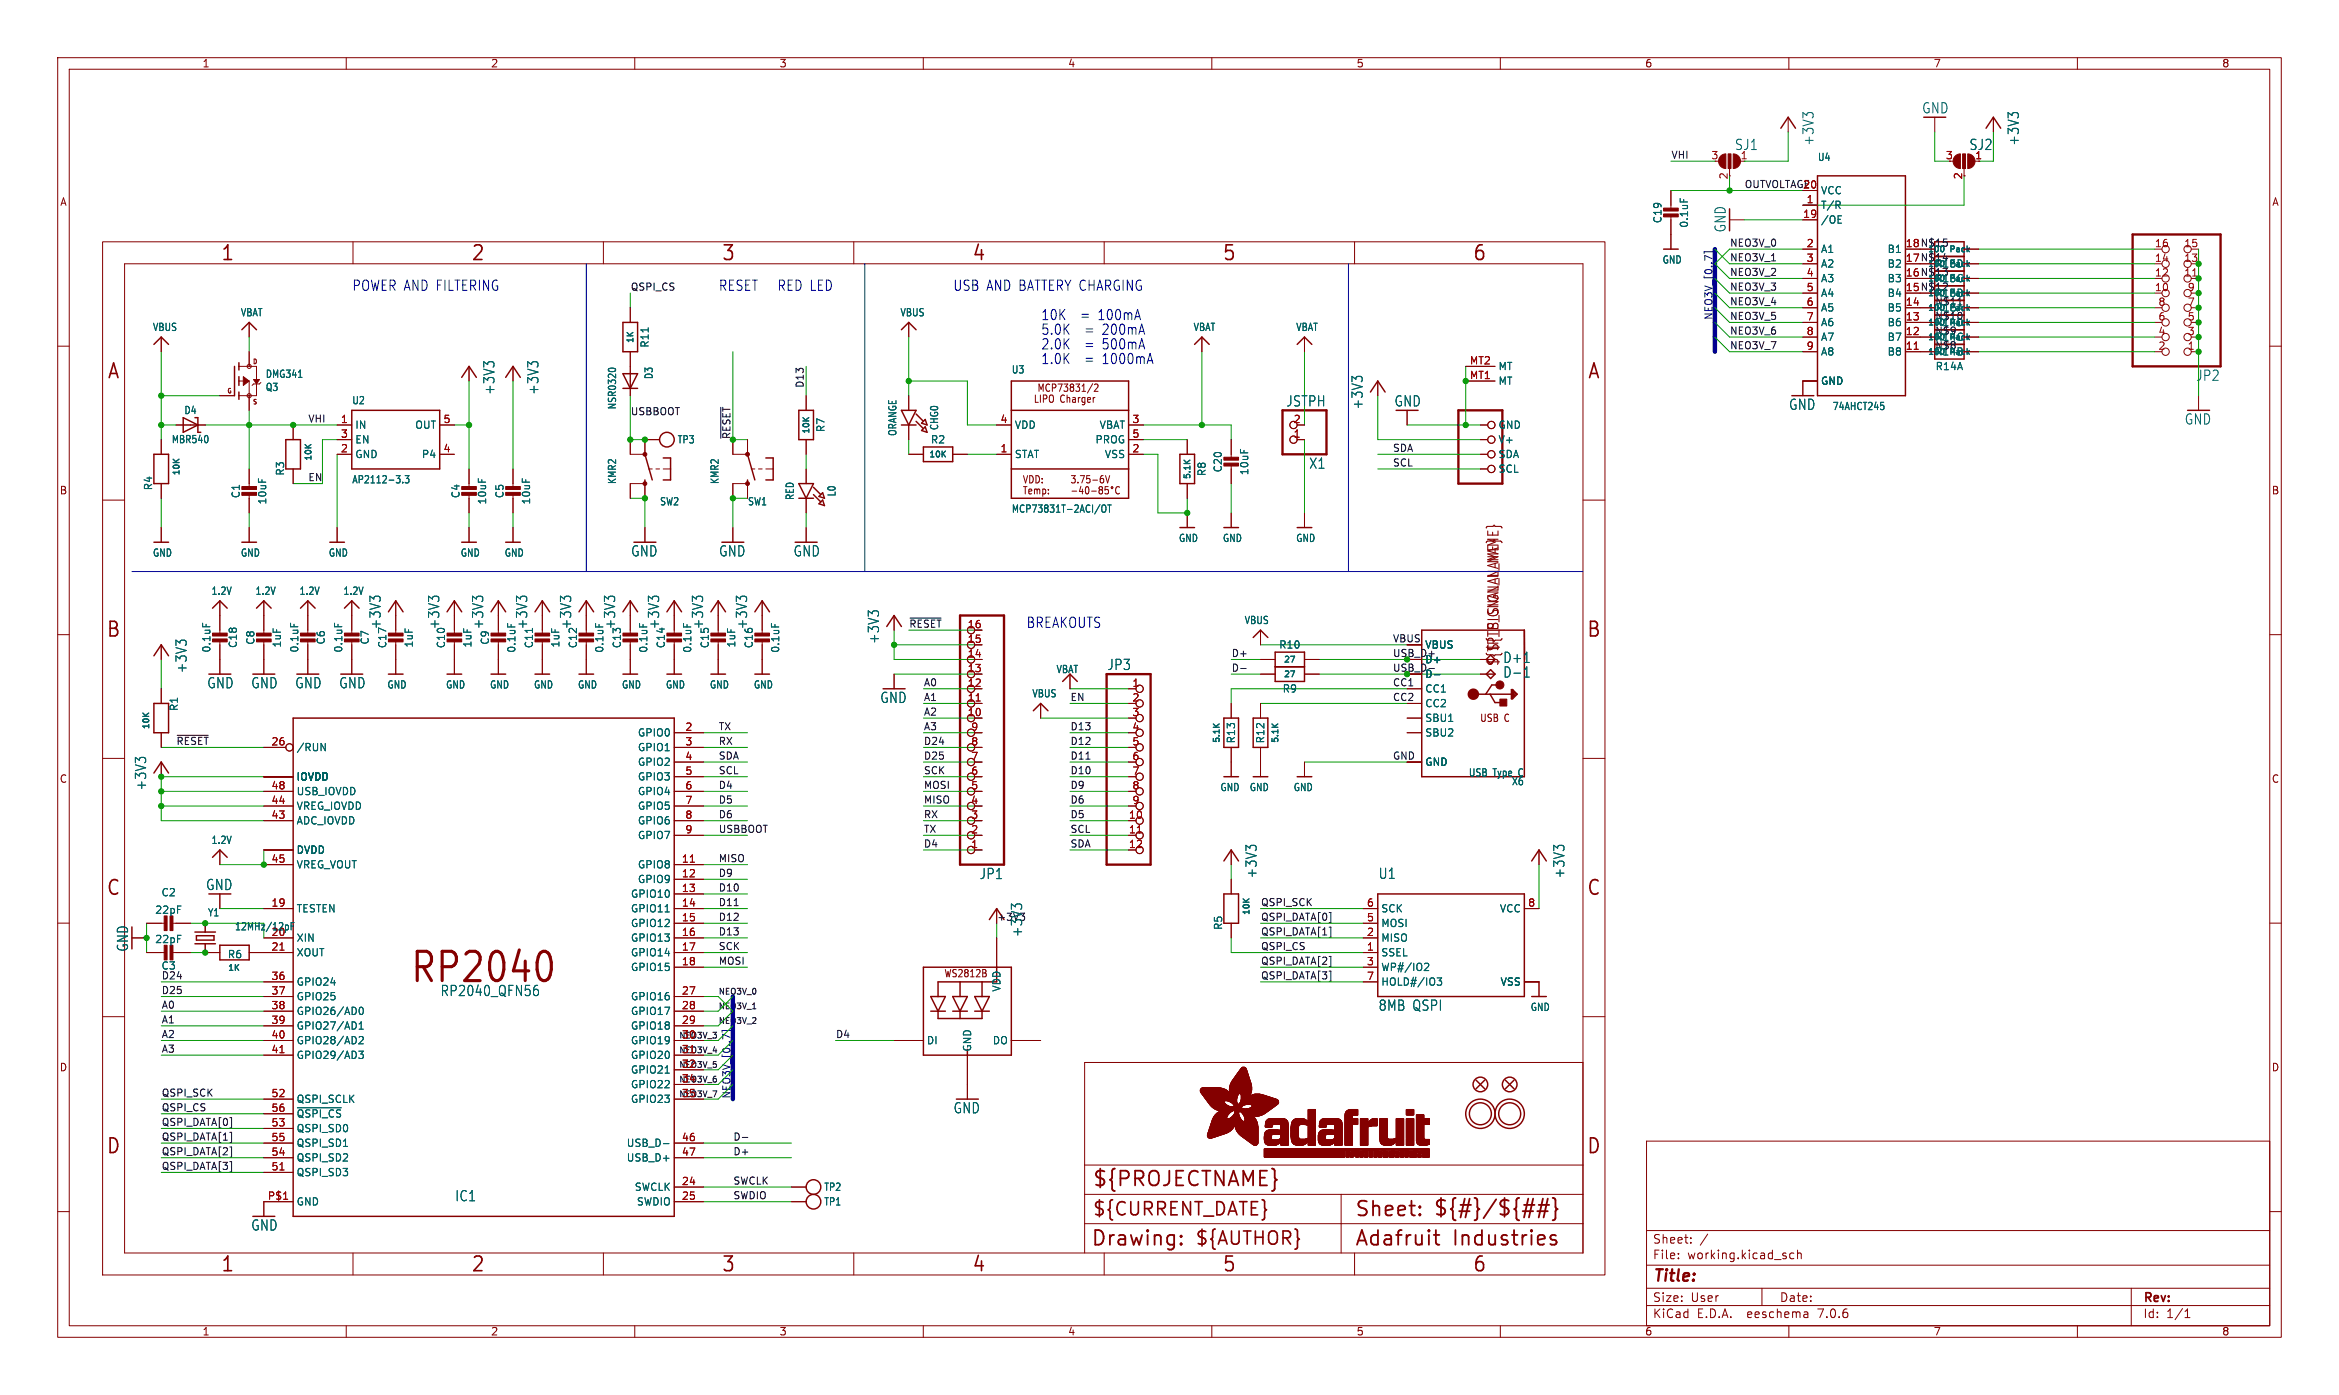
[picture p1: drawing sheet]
<svg xmlns="http://www.w3.org/2000/svg" width="405mm" height="242mm" viewBox="0 0 405 242" stroke-linecap="round" stroke-linejoin="round" font-family="sans-serif">
<defs><g id="words">
<text font-size="7.1" fill="#006464" x="70.9" y="171">RP2040</text>
<g font-size="3.5" fill="#840000">
<text x="38.2" y="45.5">1</text>
<text x="81.6" y="45.5">2</text>
<text x="125" y="45.5">3</text>
<text x="168.4" y="45.5">4</text>
<text x="211.8" y="45.5">5</text>
<text x="255.1" y="45.5">6</text>
<text x="18.5" y="66">A</text>
<text x="275" y="66">A</text>
<text x="18.3" y="110.8">B</text>
<text x="274.9" y="110.8">B</text>
<text x="18.3" y="155.5">C</text>
<text x="274.9" y="155.5">C</text>
<text x="18.3" y="200.3">D</text>
<text x="274.9" y="200.3">D</text>
<text x="189.2" y="206">${PROJECTNAME}</text>
<text x="234.7" y="211.2">Sheet:</text>
<text x="248.3" y="211.1">${#}/${##}</text>
<text x="38.2" y="220.8">1</text>
<text x="81.6" y="220.8">2</text>
<text x="125" y="220.8">3</text>
<text x="168.4" y="220.8">4</text>
<text x="189" y="216.3">Drawing:</text>
<text x="211.8" y="220.8">5</text>
<text x="234.7" y="216.3">Adafruit</text>
<text x="251.8" y="216.3">Industries</text>
<text x="255.1" y="220.8">6</text>
</g>
<g font-size="3.2" fill="#840000">
<text x="189.2" y="211.1">${CURRENT_DATE}</text>
<text x="207" y="216.2">${AUTHOR}</text>
</g>
<text font-size="2.8" fill="#840000" x="286.3" y="222.7">Title:</text>
<g font-size="2.5" fill="#006464">
<text x="333" y="19.9">GND</text>
<text x="300.6" y="26.2">SJ1</text>
<text x="314.5" y="25.3" transform="rotate(-90 314.5 25.3)">+3V3</text>
<text x="341.2" y="26.2">SJ2</text>
<text x="350.1" y="25.3" transform="rotate(-90 350.1 25.3)">+3V3</text>
<text x="299.3" y="40.4" transform="rotate(-90 299.3 40.4)">GND</text>
<text x="85.9" y="68.5" transform="rotate(-90 85.9 68.5)">+3V3</text>
<text x="93.5" y="68.5" transform="rotate(-90 93.5 68.5)">+3V3</text>
<text x="222.8" y="70.7">JSTPH</text>
<text x="236.4" y="71.1" transform="rotate(-90 236.4 71.1)">+3V3</text>
<text x="241.6" y="70.7">GND</text>
<text x="309.9" y="71.3">GND</text>
<text x="380.5" y="66.2">JP2</text>
<text x="378.5" y="73.8">GND</text>
<text x="226.8" y="81.5">X1</text>
<text x="109.3" y="96.7">GND</text>
<text x="124.5" y="96.7">GND</text>
<text x="137.4" y="96.7">GND</text>
<text x="66.2" y="109.2" transform="rotate(-90 66.2 109.2)">+3V3</text>
<text x="76.3" y="109.2" transform="rotate(-90 76.3 109.2)">+3V3</text>
<text x="84" y="109.2" transform="rotate(-90 84 109.2)">+3V3</text>
<text x="91.6" y="109.2" transform="rotate(-90 91.6 109.2)">+3V3</text>
<text x="99.2" y="109.2" transform="rotate(-90 99.2 109.2)">+3V3</text>
<text x="106.8" y="109.2" transform="rotate(-90 106.8 109.2)">+3V3</text>
<text x="114.4" y="109.2" transform="rotate(-90 114.4 109.2)">+3V3</text>
<text x="122.1" y="109.2" transform="rotate(-90 122.1 109.2)">+3V3</text>
<text x="129.7" y="109.2" transform="rotate(-90 129.7 109.2)">+3V3</text>
<text x="152.5" y="111.7" transform="rotate(-90 152.5 111.7)">+3V3</text>
<text x="32.6" y="116.8" transform="rotate(-90 32.6 116.8)">+3V3</text>
<text x="35.8" y="119.5">GND</text>
<text x="43.4" y="119.5">GND</text>
<text x="51.1" y="119.5">GND</text>
<text x="58.7" y="119.5">GND</text>
<text x="191.8" y="116.3">JP3</text>
<text x="260.4" y="115.1">D+1</text>
<text x="260.4" y="117.7">D-1</text>
<text x="152.5" y="122.1">GND</text>
<text x="25.5" y="137.1" transform="rotate(-90 25.5 137.1)">+3V3</text>
<text x="35.6" y="154.5">GND</text>
<text x="169.7" y="152.6">JP1</text>
<text x="218" y="152.3" transform="rotate(-90 218 152.3)">+3V3</text>
<text x="238.8" y="152.5">U1</text>
<text x="271.3" y="152.3" transform="rotate(-90 271.3 152.3)">+3V3</text>
<text x="22.4" y="165" transform="rotate(-90 22.4 165)">GND</text>
<text x="177.4" y="162.5" transform="rotate(-90 177.4 162.5)">+3V3</text>
<text x="76.3" y="172.9">RP2040_QFN56</text>
<text x="238.8" y="175.4">8MB QSPI</text>
<text x="165.2" y="193.2">GND</text>
<text x="78.8" y="208.4">IC1</text>
<text x="43.4" y="213.5">GND</text>
</g>
<g font-size="2.5" fill="#0000c2">
<text x="61" y="50.6">POWER AND FILTERING</text>
<text x="124.5" y="50.6">RESET</text>
<text x="134.6" y="50.6">RED LED</text>
<text x="165.1" y="50.6">USB AND BATTERY CHARGING</text>
<text x="180.3" y="55.6">10K</text>
<text x="180.3" y="58.2">5.0K</text>
<text x="187.3" y="55.6">=</text>
<text x="188.1" y="58.2">=</text>
<text x="190.5" y="55.6">100mA</text>
<text x="191.2" y="58.2">200mA</text>
<text x="180.3" y="63.3">1.0K</text>
<text x="180.3" y="60.7">2.0K</text>
<text x="188.1" y="63.3">=</text>
<text x="188.1" y="60.7">=</text>
<text x="191.2" y="63.3">1000mA</text>
<text x="191.2" y="60.7">500mA</text>
<text x="177.8" y="109">BREAKOUTS</text>
</g>
<text font-size="2.5" fill="#840000" x="260" y="113" transform="rotate(-90 260 113)">${TP_SIGNAL_NAME}</text>
<g font-size="2.1" fill="#840000">
<text x="286.3" y="215.8">Sheet:</text>
<text x="286.3" y="218.5">File:</text>
<text x="292.4" y="218.5">working.kicad_sch</text>
<text x="286.3" y="225.9">Size:</text>
<text x="293" y="225.9">User</text>
<text x="308.3" y="225.9">Date:</text>
<text x="371.3" y="226.1">Rev:</text>
<text x="286.3" y="228.7">KiCad</text>
<text x="294.1" y="228.7">E.D.A.</text>
<text x="302.9" y="228.7">eeschema</text>
<text x="315.3" y="228.7">7.0.6</text>
<text x="371.3" y="228.7">Id:</text>
<text x="375.4" y="228.7">1/1</text>
</g>
<g font-size="1.8" fill="#840000">
<text x="35" y="11.9">1</text>
<text x="85" y="11.9">2</text>
<text x="135" y="11.9">3</text>
<text x="185" y="11.9">4</text>
<text x="235" y="11.9">5</text>
<text x="285" y="11.9">6</text>
<text x="335" y="11.9">7</text>
<text x="385" y="11.9">8</text>
<text x="10.3" y="35.9">A</text>
<text x="393.7" y="35.9">A</text>
<text x="330.2" y="45.5">17 N$14</text>
<text x="330.2" y="42.9">18 N$15</text>
<text x="330.2" y="50.5">15 N$12</text>
<text x="330.2" y="48">16 N$13</text>
<text x="179" y="70">LIPO Charger</text>
<text x="179.7" y="68.1">MCP73831/2</text>
<text x="177.1" y="84">VDD:</text>
<text x="185.4" y="84">3.75-6V</text>
<text x="10.3" y="85.9">B</text>
<text x="177.1" y="85.9">Temp:</text>
<text x="393.6" y="85.9">B</text>
<text x="256.4" y="125.3">USB C</text>
<text x="10.3" y="135.9">C</text>
<text x="393.6" y="135.9">C</text>
<text x="163.5" y="169.6">WS2812B</text>
<text x="10.3" y="185.9">D</text>
<text x="393.6" y="185.9">D</text>
<text x="35" y="231.7">1</text>
<text x="85" y="231.7">2</text>
<text x="135" y="231.7">3</text>
<text x="185" y="231.7">4</text>
<text x="235" y="231.7">5</text>
<text x="285" y="231.7">6</text>
<text x="335" y="231.7">7</text>
<text x="385" y="231.7">8</text>
</g>
<g font-size="1.8" fill="#a90000">
<text x="296.5" y="27.7">3</text>
<text x="337.1" y="27.7">3</text>
<text x="342.2" y="27.7">1</text>
<text x="299.5" y="31.2" transform="rotate(-90 299.5 31.2)">2</text>
<text x="312.4" y="32.8">20</text>
<text x="313" y="35.3">1</text>
<text x="340.1" y="31.2" transform="rotate(-90 340.1 31.2)">2</text>
<text x="312.4" y="37.8">19</text>
<text x="313" y="42.9">2</text>
<text x="313" y="45.5">3</text>
<text x="330.2" y="45.5">17</text>
<text x="330.2" y="42.9">18</text>
<text x="373.3" y="45.5">14</text>
<text x="373.3" y="42.9">16</text>
<text x="378.4" y="45.5">13</text>
<text x="378.4" y="42.9">15</text>
<text x="313" y="48">4</text>
<text x="313" y="50.5">5</text>
<text x="313" y="53.1">6</text>
<text x="330.2" y="53.1">14</text>
<text x="330.2" y="50.5">15</text>
<text x="330.2" y="48">16</text>
<text x="373.3" y="50.5">10</text>
<text x="373.3" y="48">12</text>
<text x="373.9" y="53.1">8</text>
<text x="378.4" y="48">11</text>
<text x="379" y="53.1">7</text>
<text x="379" y="50.5">9</text>
<text x="313" y="55.6">7</text>
<text x="313" y="58.2">8</text>
<text x="330.2" y="58.2">12</text>
<text x="330.2" y="55.6">13</text>
<text x="373.9" y="58.2">4</text>
<text x="373.9" y="55.6">6</text>
<text x="379" y="58.2">3</text>
<text x="379" y="55.6">5</text>
<text x="254.6" y="65.8">MT1</text>
<text x="254.6" y="63.2">MT2</text>
<text x="313" y="60.7">9</text>
<text x="330.2" y="60.7">11</text>
<text x="373.9" y="60.7">2</text>
<text x="379" y="60.7">1</text>
<text x="59" y="73.4">1</text>
<text x="59" y="75.9">3</text>
<text x="76.8" y="73.4">5</text>
<text x="173.3" y="73.4">4</text>
<text x="196.1" y="73.4">3</text>
<text x="196.1" y="75.9">5</text>
<text x="224.1" y="75.9">1</text>
<text x="224.1" y="73.4">2</text>
<text x="59" y="78.5">2</text>
<text x="76.8" y="78.5">4</text>
<text x="173.3" y="78.5">1</text>
<text x="196.1" y="78.5">2</text>
<text x="167.6" y="111.5">15</text>
<text x="167.6" y="109">16</text>
<text x="167.6" y="119.1">12</text>
<text x="167.6" y="116.6">13</text>
<text x="167.6" y="114">14</text>
<text x="196.1" y="119.1">1</text>
<text x="167.6" y="124.2">10</text>
<text x="167.6" y="121.7">11</text>
<text x="196.1" y="121.7">2</text>
<text x="196.1" y="124.2">3</text>
<text x="46.9" y="129.3">26</text>
<text x="118.7" y="126.7">2</text>
<text x="118.7" y="129.3">3</text>
<text x="118.7" y="131.8">4</text>
<text x="168.2" y="131.8">7</text>
<text x="168.2" y="129.3">8</text>
<text x="168.2" y="126.7">9</text>
<text x="196.1" y="126.7">4</text>
<text x="196.1" y="129.3">5</text>
<text x="196.1" y="131.8">6</text>
<text x="46.9" y="136.9">48</text>
<text x="118.7" y="134.4">5</text>
<text x="118.7" y="136.9">6</text>
<text x="168.2" y="136.9">5</text>
<text x="168.2" y="134.4">6</text>
<text x="196.1" y="134.4">7</text>
<text x="196.1" y="136.9">8</text>
<text x="46.9" y="142">43</text>
<text x="46.9" y="139.4">44</text>
<text x="118.7" y="139.4">7</text>
<text x="118.7" y="142">8</text>
<text x="168.2" y="142">3</text>
<text x="168.2" y="139.4">4</text>
<text x="195.5" y="142">10</text>
<text x="196.1" y="139.4">9</text>
<text x="46.9" y="149.6">45</text>
<text x="118.1" y="149.6">11</text>
<text x="118.7" y="144.5">9</text>
<text x="168.2" y="147.1">1</text>
<text x="168.2" y="144.5">2</text>
<text x="195.5" y="144.5">11</text>
<text x="195.5" y="147.1">12</text>
<text x="118.1" y="152.1">12</text>
<text x="118.1" y="154.7">13</text>
<text x="46.9" y="157.2">19</text>
<text x="118.1" y="157.2">14</text>
<text x="118.1" y="159.8">15</text>
<text x="236.8" y="159.8">5</text>
<text x="236.8" y="157.2">6</text>
<text x="264.7" y="157.2">8</text>
<text x="46.9" y="164.8">21</text>
<text x="118.1" y="162.3">16</text>
<text x="118.1" y="164.8">17</text>
<text x="118.1" y="167.4">18</text>
<text x="236.8" y="164.8">1</text>
<text x="236.8" y="162.3">2</text>
<text x="236.8" y="167.4">3</text>
<text x="46.9" y="169.9">36</text>
<text x="46.9" y="172.5">37</text>
<text x="118.1" y="172.5">27</text>
<text x="236.8" y="169.9">7</text>
<text x="46.9" y="175">38</text>
<text x="46.9" y="177.5">39</text>
<text x="118.1" y="175">28</text>
<text x="118.1" y="177.5">29</text>
<text x="46.9" y="180.1">40</text>
<text x="46.9" y="182.6">41</text>
<text x="118.1" y="180.1">30</text>
<text x="118.1" y="182.6">31</text>
<text x="118.1" y="185.2">32</text>
<text x="46.9" y="190.2">52</text>
<text x="118.1" y="187.7">34</text>
<text x="118.1" y="190.2">35</text>
<text x="46.9" y="195.3">53</text>
<text x="46.9" y="197.9">55</text>
<text x="46.9" y="192.8">56</text>
<text x="118.1" y="197.9">46</text>
<text x="46.9" y="202.9">51</text>
<text x="46.9" y="200.4">54</text>
<text x="118.1" y="200.4">47</text>
<text x="46.3" y="208">P$1</text>
<text x="118.1" y="205.5">24</text>
<text x="118.1" y="208">25</text>
</g>
<g font-size="1.8" fill="#006464">
<text x="301.6" y="27.7">1</text>
<text x="314.9" y="28.1">U4</text>
<text x="315.5" y="33.9">VCC</text>
<text x="288.1" y="38.8" transform="rotate(-90 288.1 38.8)">C19</text>
<text x="292.7" y="39.6" transform="rotate(-90 292.7 39.6)">0.1uF</text>
<text x="315.5" y="36.4">T/R</text>
<text x="315.5" y="39">/OE</text>
<text x="288" y="45.9">GND</text>
<text x="315.5" y="44">A1</text>
<text x="315.5" y="46.6">A2</text>
<text x="327" y="46.6">B2</text>
<text x="327" y="44">B1</text>
<text x="335.2" y="46.6">R15D</text>
<text x="315.5" y="49.1">A3</text>
<text x="315.5" y="51.7">A4</text>
<text x="327" y="51.7">B4</text>
<text x="327" y="49.1">B3</text>
<text x="335.2" y="49.1">R15C</text>
<text x="335.2" y="51.7">R15B</text>
<text x="26.4" y="57.6">VBUS</text>
<text x="41.6" y="55">VBAT</text>
<text x="155.9" y="55">VBUS</text>
<text x="206.7" y="57.6">VBAT</text>
<text x="224.5" y="57.6">VBAT</text>
<text x="315.5" y="54.2">A5</text>
<text x="315.5" y="56.7">A6</text>
<text x="315.5" y="59.3">A7</text>
<text x="327" y="59.3">B7</text>
<text x="327" y="56.7">B6</text>
<text x="327" y="54.2">B5</text>
<text x="335.2" y="59.3">R14C</text>
<text x="335.2" y="56.7">R14D</text>
<text x="335.3" y="54.2">R15A</text>
<text x="45.9" y="65.7">DMG341</text>
<text x="112.6" y="60.4" transform="rotate(-90 112.6 60.4)">R11</text>
<text x="113.3" y="65.8" transform="rotate(-90 113.3 65.8)">D3</text>
<text x="175.2" y="64.9">U3</text>
<text x="259.6" y="64.4">MT</text>
<text x="315.5" y="61.8">A8</text>
<text x="327" y="61.8">B8</text>
<text x="335.2" y="61.8">R14B</text>
<text x="335.3" y="64.4">R14A</text>
<text x="31.8" y="72">D4</text>
<text x="45.9" y="68">Q3</text>
<text x="60.9" y="70.3">U2</text>
<text x="107" y="71.1" transform="rotate(-90 107 71.1)">NSR0320</text>
<text x="259.6" y="66.9">MT</text>
<text x="315.5" y="66.9">GND</text>
<text x="317.5" y="71.3">74AHCT245</text>
<text x="29.7" y="77">MBR540</text>
<text x="61.5" y="74.5">IN</text>
<text x="61.5" y="77.1">EN</text>
<text x="71.9" y="74.5">OUT</text>
<text x="117.3" y="77.1">TP3</text>
<text x="143.1" y="75" transform="rotate(-90 143.1 75)">R7</text>
<text x="155.5" y="75.7" transform="rotate(-90 155.5 75.7)">ORANGE</text>
<text x="161.2" y="77.1">R2</text>
<text x="162.8" y="74.7" transform="rotate(-90 162.8 74.7)">CHG0</text>
<text x="175.8" y="74.5">VDD</text>
<text x="189.7" y="77.1">PROG</text>
<text x="190.5" y="74.5">VBAT</text>
<text x="259.6" y="74.5">GND</text>
<text x="259.6" y="77.1">V+</text>
<text x="49.4" y="82.5" transform="rotate(-90 49.4 82.5)">R3</text>
<text x="60.9" y="84">AP2112-3.3</text>
<text x="61.5" y="79.6">GND</text>
<text x="73" y="79.6">P4</text>
<text x="175.8" y="79.6">STAT</text>
<text x="191.4" y="79.6">VSS</text>
<text x="209.1" y="82.6" transform="rotate(-90 209.1 82.6)">R8</text>
<text x="211.9" y="82" transform="rotate(-90 211.9 82)">C20</text>
<text x="216.5" y="82.5" transform="rotate(-90 216.5 82.5)">10uF</text>
<text x="259.6" y="79.6">SDA</text>
<text x="259.6" y="82.1">SCL</text>
<text x="26.6" y="85.1" transform="rotate(-90 26.6 85.1)">R4</text>
<text x="41.8" y="86.5" transform="rotate(-90 41.8 86.5)">C1</text>
<text x="46.3" y="87.5" transform="rotate(-90 46.3 87.5)">10uF</text>
<text x="79.9" y="86.5" transform="rotate(-90 79.9 86.5)">C4</text>
<text x="84.4" y="87.5" transform="rotate(-90 84.4 87.5)">10uF</text>
<text x="87.5" y="86.5" transform="rotate(-90 87.5 86.5)">C5</text>
<text x="92.1" y="87.5" transform="rotate(-90 92.1 87.5)">10uF</text>
<text x="107" y="84" transform="rotate(-90 107 84)">KMR2</text>
<text x="114.3" y="87.8">SW2</text>
<text x="124.7" y="84" transform="rotate(-90 124.7 84)">KMR2</text>
<text x="129.5" y="87.8">SW1</text>
<text x="137.8" y="86.8" transform="rotate(-90 137.8 86.8)">RED</text>
<text x="145" y="86.2" transform="rotate(-90 145 86.2)">L0</text>
<text x="175.2" y="89.1">MCP73831T-2ACI/OT</text>
<text x="204.2" y="94.1">GND</text>
<text x="211.8" y="94.1">GND</text>
<text x="224.5" y="94.1">GND</text>
<text x="26.4" y="96.7">GND</text>
<text x="41.6" y="96.7">GND</text>
<text x="56.9" y="96.7">GND</text>
<text x="79.7" y="96.7">GND</text>
<text x="87.3" y="96.7">GND</text>
<text x="36.5" y="103.3">1.2V</text>
<text x="44.2" y="103.3">1.2V</text>
<text x="51.8" y="103.3">1.2V</text>
<text x="59.4" y="103.3">1.2V</text>
<text x="36.7" y="113.2" transform="rotate(-90 36.7 113.2)">0.1uF</text>
<text x="41.3" y="112.4" transform="rotate(-90 41.3 112.4)">C18</text>
<text x="44.3" y="111.9" transform="rotate(-90 44.3 111.9)">C8</text>
<text x="48.9" y="112.3" transform="rotate(-90 48.9 112.3)">1uF</text>
<text x="51.9" y="113.2" transform="rotate(-90 51.9 113.2)">0.1uF</text>
<text x="56.5" y="111.8" transform="rotate(-90 56.5 111.8)">C6</text>
<text x="59.5" y="113.2" transform="rotate(-90 59.5 113.2)">0.1uF</text>
<text x="64.1" y="111.8" transform="rotate(-90 64.1 111.8)">C7</text>
<text x="67.2" y="112.5" transform="rotate(-90 67.2 112.5)">C17</text>
<text x="71.7" y="112.3" transform="rotate(-90 71.7 112.3)">1uF</text>
<text x="77.3" y="112.5" transform="rotate(-90 77.3 112.5)">C10</text>
<text x="81.9" y="112.3" transform="rotate(-90 81.9 112.3)">1uF</text>
<text x="84.9" y="111.9" transform="rotate(-90 84.9 111.9)">C9</text>
<text x="89.5" y="113.2" transform="rotate(-90 89.5 113.2)">0.1uF</text>
<text x="92.6" y="112.5" transform="rotate(-90 92.6 112.5)">C11</text>
<text x="97.1" y="112.3" transform="rotate(-90 97.1 112.3)">1uF</text>
<text x="100.2" y="112.5" transform="rotate(-90 100.2 112.5)">C12</text>
<text x="104.8" y="113.2" transform="rotate(-90 104.8 113.2)">0.1uF</text>
<text x="107.8" y="112.5" transform="rotate(-90 107.8 112.5)">C13</text>
<text x="112.4" y="113.2" transform="rotate(-90 112.4 113.2)">0.1uF</text>
<text x="115.4" y="112.5" transform="rotate(-90 115.4 112.5)">C14</text>
<text x="120" y="113.2" transform="rotate(-90 120 113.2)">0.1uF</text>
<text x="123" y="112.5" transform="rotate(-90 123 112.5)">C15</text>
<text x="127.6" y="112.3" transform="rotate(-90 127.6 112.3)">1uF</text>
<text x="130.7" y="112.5" transform="rotate(-90 130.7 112.5)">C16</text>
<text x="135.2" y="113.2" transform="rotate(-90 135.2 113.2)">0.1uF</text>
<text x="215.6" y="108.4">VBUS</text>
<text x="221.6" y="112.6">R10</text>
<text x="246.9" y="112.6">VBUS</text>
<text x="67" y="119.5">GND</text>
<text x="77.2" y="119.5">GND</text>
<text x="84.8" y="119.5">GND</text>
<text x="92.4" y="119.5">GND</text>
<text x="100" y="119.5">GND</text>
<text x="107.7" y="119.5">GND</text>
<text x="115.3" y="119.5">GND</text>
<text x="122.9" y="119.5">GND</text>
<text x="130.5" y="119.5">GND</text>
<text x="183" y="116.9">VBAT</text>
<text x="246.9" y="115.2">D+</text>
<text x="246.9" y="117.7">D-</text>
<text x="31" y="123.3" transform="rotate(-90 31 123.3)">R1</text>
<text x="178.8" y="121.1">VBUS</text>
<text x="222.2" y="120.2">R9</text>
<text x="246.9" y="120.2">CC1</text>
<text x="246.9" y="125.3">SBU1</text>
<text x="246.9" y="122.8">CC2</text>
<text x="51.3" y="130.4">/RUN</text>
<text x="110.4" y="127.9">GPIO0</text>
<text x="110.4" y="130.4">GPIO1</text>
<text x="214.2" y="128.9" transform="rotate(-90 214.2 128.9)">R13</text>
<text x="219.3" y="128.9" transform="rotate(-90 219.3 128.9)">R12</text>
<text x="246.9" y="127.9">SBU2</text>
<text x="51.3" y="135.5">IOVDD</text>
<text x="110.4" y="132.9">GPIO2</text>
<text x="110.4" y="135.5">GPIO3</text>
<text x="211.4" y="137.3">GND</text>
<text x="216.5" y="137.3">GND</text>
<text x="224.1" y="137.3">GND</text>
<text x="246.9" y="132.9">GND</text>
<text x="254.4" y="134.8">USB Type</text>
<text x="261.9" y="136.3">X6</text>
<text x="263.3" y="134.8">C</text>
<text x="51.3" y="143.1">ADC_IOVDD</text>
<text x="51.3" y="140.6">VREG_IOVDD</text>
<text x="51.3" y="138">USB_IOVDD</text>
<text x="110.4" y="138">GPIO4</text>
<text x="110.4" y="140.6">GPIO5</text>
<text x="110.4" y="143.1">GPIO6</text>
<text x="36.5" y="146.5">1.2V</text>
<text x="51.3" y="148.2">DVDD</text>
<text x="110.4" y="145.6">GPIO7</text>
<text x="27.9" y="155.6">C2</text>
<text x="51.3" y="150.7">VREG_VOUT</text>
<text x="109.2" y="155.8">GPIO10</text>
<text x="110.4" y="150.7">GPIO8</text>
<text x="110.4" y="153.3">GPIO9</text>
<text x="26.8" y="158.6">22pF</text>
<text x="35.9" y="159">Y1</text>
<text x="40.6" y="161.5">12MHz/12pF</text>
<text x="51.3" y="158.3">TESTEN</text>
<text x="109.2" y="158.3">GPIO11</text>
<text x="109.2" y="160.9">GPIO12</text>
<text x="212" y="161.3" transform="rotate(-90 212 161.3)">R5</text>
<text x="239.3" y="160.9">MOSI</text>
<text x="239.3" y="158.3">SCK</text>
<text x="259.8" y="158.3">VCC</text>
<text x="26.8" y="163.7">22pF</text>
<text x="39.4" y="166.3">R6</text>
<text x="46.9" y="162.3">20</text>
<text x="51.3" y="163.4">XIN</text>
<text x="51.3" y="166">XOUT</text>
<text x="109.2" y="163.4">GPIO13</text>
<text x="109.2" y="166">GPIO14</text>
<text x="239.3" y="166">SSEL</text>
<text x="239.3" y="163.4">MISO</text>
<text x="27.9" y="168.3">C3</text>
<text x="51.3" y="171">GPIO24</text>
<text x="51.3" y="173.6">GPIO25</text>
<text x="109.2" y="168.5">GPIO15</text>
<text x="109.2" y="173.6">GPIO16</text>
<text x="173.6" y="172" transform="rotate(-90 173.6 172)">VDD</text>
<text x="239.3" y="168.5">WP#/IO2</text>
<text x="239.3" y="171">HOLD#/IO3</text>
<text x="259.9" y="171">VSS</text>
<text x="51.3" y="176.1">GPIO26/AD0</text>
<text x="51.3" y="178.7">GPIO27/AD1</text>
<text x="109.2" y="176.1">GPIO17</text>
<text x="109.2" y="178.7">GPIO18</text>
<text x="265.2" y="175.4">GND</text>
<text x="51.3" y="181.2">GPIO28/AD2</text>
<text x="51.3" y="183.7">GPIO29/AD3</text>
<text x="109.2" y="181.2">GPIO19</text>
<text x="109.2" y="183.7">GPIO20</text>
<text x="160.5" y="181.2">DI</text>
<text x="168.5" y="182.4" transform="rotate(-90 168.5 182.4)">GND</text>
<text x="171.9" y="181.2">DO</text>
<text x="51.3" y="191.4">QSPI_SCLK</text>
<text x="109.2" y="186.3">GPIO21</text>
<text x="109.2" y="188.8">GPIO22</text>
<text x="109.2" y="191.4">GPIO23</text>
<text x="51.3" y="196.4">QSPI_SD0</text>
<text x="51.3" y="193.9">~{QSPI_CS}</text>
<text x="51.3" y="201.5">QSPI_SD2</text>
<text x="51.3" y="199">QSPI_SD1</text>
<text x="108.5" y="199">USB_D-</text>
<text x="108.5" y="201.5">USB_D+</text>
<text x="51.3" y="204.1">QSPI_SD3</text>
<text x="51.3" y="209.1">GND</text>
<text x="109.9" y="206.6">SWCLK</text>
<text x="110.3" y="209.1">SWDIO</text>
<text x="142.7" y="209.1">TP1</text>
<text x="142.7" y="206.6">TP2</text>
</g>
<g font-size="1.7" fill="#0f0f0f">
<text x="289.6" y="27.6">VHI</text>
<text x="302.3" y="32.7">OUTVOLTAGE</text>
<text x="299.7" y="45.4">NEO3V_1</text>
<text x="299.7" y="42.8">NEO3V_0</text>
<text x="299.7" y="47.9">NEO3V_2</text>
<text x="109.2" y="50.5">QSPI_CS</text>
<text x="299.7" y="50.5">NEO3V_3</text>
<text x="299.7" y="53">NEO3V_4</text>
<text x="335.3" y="53">N$11</text>
<text x="299.7" y="55.5">NEO3V_5</text>
<text x="299.7" y="58.1">NEO3V_6</text>
<text x="335.3" y="55.5">N$10</text>
<text x="299.7" y="60.6">NEO3V_7</text>
<text x="139.4" y="67.3" transform="rotate(-90 139.4 67.3)">D13</text>
<text x="53.3" y="73.3">VHI</text>
<text x="109.2" y="72">USBBOOT</text>
<text x="53.3" y="83.5">EN</text>
<text x="241.3" y="80.9">SCL</text>
<text x="241.3" y="78.4">SDA</text>
<text x="157.5" y="108.9">~{RESET}</text>
<text x="213.4" y="114">D+</text>
<text x="160" y="119">A0</text>
<text x="213.4" y="116.5">D-</text>
<text x="241.3" y="119">CC1</text>
<text x="160" y="121.6">A1</text>
<text x="160" y="124.1">A2</text>
<text x="185.4" y="121.6">EN</text>
<text x="241.3" y="121.6">CC2</text>
<text x="30.5" y="129.2">~{RESET}</text>
<text x="124.5" y="129.2">RX</text>
<text x="124.5" y="131.7">SDA</text>
<text x="124.5" y="126.7">TX</text>
<text x="160" y="131.7">D25</text>
<text x="160" y="129.2">D24</text>
<text x="160" y="126.7">A3</text>
<text x="185.4" y="131.7">D11</text>
<text x="185.4" y="129.2">D12</text>
<text x="185.4" y="126.7">D13</text>
<text x="241.3" y="131.7">GND</text>
<text x="124.5" y="134.3">SCL</text>
<text x="124.5" y="136.8">D4</text>
<text x="160" y="134.3">SCK</text>
<text x="160" y="136.8">MOSI</text>
<text x="185.4" y="136.8">D9</text>
<text x="185.4" y="134.3">D10</text>
<text x="124.5" y="139.4">D5</text>
<text x="124.5" y="141.9">D6</text>
<text x="160" y="139.4">MISO</text>
<text x="160" y="141.9">RX</text>
<text x="185.4" y="141.9">D5</text>
<text x="185.4" y="139.4">D6</text>
<text x="124.5" y="149.5">MISO</text>
<text x="124.5" y="144.4">USBBOOT</text>
<text x="160" y="147">D4</text>
<text x="160" y="144.4">TX</text>
<text x="185.4" y="147">SDA</text>
<text x="185.4" y="144.4">SCL</text>
<text x="124.5" y="154.6">D10</text>
<text x="124.5" y="152.1">D9</text>
<text x="124.5" y="159.7">D12</text>
<text x="124.5" y="157.1">D11</text>
<text x="218.4" y="159.7">QSPI_DATA[0]</text>
<text x="218.4" y="157.1">QSPI_SCK</text>
<text x="124.5" y="162.2">D13</text>
<text x="124.5" y="164.8">SCK</text>
<text x="124.5" y="167.3">MOSI</text>
<text x="218.4" y="162.2">QSPI_DATA[1]</text>
<text x="218.4" y="164.8">QSPI_CS</text>
<text x="218.4" y="167.3">QSPI_DATA[2]</text>
<text x="27.9" y="172.4">D25</text>
<text x="27.9" y="169.8">D24</text>
<text x="218.4" y="169.8">QSPI_DATA[3]</text>
<text x="27.9" y="174.9">A0</text>
<text x="27.9" y="180">A2</text>
<text x="27.9" y="177.5">A1</text>
<text x="144.8" y="180">D4</text>
<text x="27.9" y="182.5">A3</text>
<text x="27.9" y="190.2">QSPI_SCK</text>
<text x="27.9" y="192.7">QSPI_CS</text>
<text x="27.9" y="197.8">QSPI_DATA[1]</text>
<text x="27.9" y="195.2">QSPI_DATA[0]</text>
<text x="127" y="197.8">D-</text>
<text x="27.9" y="202.9">QSPI_DATA[3]</text>
<text x="27.9" y="200.3">QSPI_DATA[2]</text>
<text x="127" y="200.3">D+</text>
<text x="127" y="207.9">SWDIO</text>
<text x="127" y="205.4">SWCLK</text>
</g>
<g font-size="1.7" fill="#000084">
<text x="296.8" y="55.5" transform="rotate(-90 296.8 55.5)">NEO3V_[0..7]</text>
<text x="126.7" y="190.5" transform="rotate(-90 126.7 190.5)">NEO3V_[0..7]</text>
</g>
<g font-size="1.7" fill="#006464">
<text x="335.3" y="58.1">N$9</text>
<text x="335.3" y="60.6">N$8</text>
<text x="172.7" y="159.7">+3V3</text>
</g>
<g font-size="1.7" fill="#009600">
<text x="126.7" y="76.2" transform="rotate(-90 126.7 76.2)">~{RESET}</text>
<text x="241.3" y="114">USB_D+</text>
<text x="241.3" y="116.5">USB_D-</text>
</g>
<text font-size="1.7" fill="#840000" x="241.3" y="111.4">VBUS</text>
<g font-size="1.4" fill="#006464">
<text x="334" y="44">100</text>
<text x="334" y="46.5">100</text>
<text x="338" y="44">Pack</text>
<text x="338" y="46.5">Pack</text>
<text x="334" y="49.1">100</text>
<text x="334" y="51.6">100</text>
<text x="338" y="49.1">Pack</text>
<text x="338" y="51.6">Pack</text>
<text x="110" y="59.6" transform="rotate(-90 110 59.6)">1K</text>
<text x="334" y="59.2">100</text>
<text x="334" y="56.7">100</text>
<text x="334" y="54.2">100</text>
<text x="338" y="59.2">Pack</text>
<text x="338" y="56.7">Pack</text>
<text x="338" y="54.2">Pack</text>
<text x="334" y="61.8">100</text>
<text x="338" y="61.8">Pack</text>
<text x="140.5" y="75.3" transform="rotate(-90 140.5 75.3)">10K</text>
<text x="31.4" y="82.5" transform="rotate(-90 31.4 82.5)">10K</text>
<text x="54.2" y="80" transform="rotate(-90 54.2 80)">10K</text>
<text x="160.9" y="79.6">10K</text>
<text x="206.6" y="83.2" transform="rotate(-90 206.6 83.2)">5.1K</text>
<text x="222.3" y="115.1">27</text>
<text x="222.3" y="117.7">27</text>
<text x="26.1" y="126.5" transform="rotate(-90 26.1 126.5)">10K</text>
<text x="211.6" y="128.9" transform="rotate(-90 211.6 128.9)">5.1K</text>
<text x="221.8" y="128.9" transform="rotate(-90 221.8 128.9)">5.1K</text>
<text x="216.8" y="158.7" transform="rotate(-90 216.8 158.7)">10K</text>
<text x="39.4" y="168.5">1K</text>
</g>
<g font-size="1.4" fill="#0f0f0f">
<text x="124.5" y="172.4">NEO3V_0</text>
<text x="124.5" y="177.5">NEO3V_2</text>
<text x="124.5" y="175">NEO3V_1</text>
<text x="117.6" y="185.1">NEO3V_5</text>
<text x="117.6" y="180.1">NEO3V_3</text>
<text x="117.6" y="187.7">NEO3V_6</text>
<text x="117.6" y="190.2">NEO3V_7</text>
</g>
<text font-size="1.4" fill="#a90000" x="117.6" y="182.6">NEO3V_4</text>
<g font-size="1.1" fill="#840000">
<text x="43.7" y="63.3">D</text>
<text x="39.3" y="68.4">G</text>
<text x="43.7" y="70.3">S</text>
</g>
</g></defs>
<g fill="none" stroke="#840000" stroke-width=".17">
<path d="M10 10h385.3v221.8h-385.3zM12 12h381.3v217.8h-381.3zM60 10v2M110 10v2M160 10v2M210 10v2M260 10v2M310 10v2M360 10v2M289.6 33v3.3M289.6 37.3v5.9M297.2 27.9h.9"/>
<path d="M299.7 38.1h2.6M299.7 28.3v2.2M309.9 20.3v2.6M312.4 35.6h2.6M312.4 38.1h2.6M312.4 33h2.6M335.3 20.3v2.6M337.8 27.9h.9M340.4 28.3v2.2M345.4 20.3v2.6M10 60h2M17.8 41.9h260.3v179.1h-260.3z"/>
<path d="M21.6 45.7h252.7v171.5h-252.7zM27.9 58.4v2.6M43.2 55.9v2.5M61.2 41.9v3.8M104.6 41.9v3.8M109.2 53.3v2.6M148 41.9v3.8M157.5 55.9v2.5M191.3 41.9v3.8M208.3 58.4v2.6M226.1 58.4v2.6M234.7 41.9v3.8"/>
<path d="M312.4 45.7h2.6M312.4 43.2h2.6M312.4 58.4h2.6M312.4 55.9h2.6M312.4 53.3h2.6M312.4 48.3h2.6M312.4 50.8h2.6M330.2 58.4h5.1M330.2 55.9h5.1M330.2 53.3h5.1M340.4 45.7h2.5M340.4 43.2h2.5"/>
<path d="M340.4 58.4h2.5M340.4 55.9h2.5M340.4 53.3h2.5M340.4 48.3h2.5M340.4 50.8h2.5M373.4 55.9h1.2M373.4 53.3h1.2M379.7 45.7h1.3M379.7 43.2h1.3M379.7 58.4h1.3M379.7 55.9h1.3M379.7 53.3h1.3"/>
<path d="M379.7 48.3h1.3M379.7 50.8h1.3M393.3 60h2M27.9 76.2v2.5M30.5 73.7h5.1M38.1 68.6h2.5M41.4 66h1.8v5.1M41.4 63.5h3v5.1h-3M43.2 61v2.5M45.2 66.3l-.2 .2h-1.1l-.2 .3M50.8 73.7v2.5M58.4 78.7h2.6"/>
<path d="M58.4 76.2h2.6M58.4 73.7h2.6M76.2 78.7h2.5M76.2 73.7h2.5M81.3 63.5v2.5M88.9 63.5v2.5M109.2 61v7.6M109.2 76.2v2.5h2.6v-2.5h2.5M127 76.2v2.5h2.5v-2.5M139.7 68.6v2.5M139.7 76.2v2.5M157.5 78.7h2.5"/>
<path d="M157.5 68.6v2.5M157.5 73.7v2.5M165.1 78.7h2.5M172.7 78.7h2.6M172.7 73.7h2.6M189.4 66.5l-1 1.6M189.7 66.7l.4-.1 .2 .3-.7 .9h.7M195.6 78.7h2.5M195.6 76.2h2.5M195.6 73.7h2.5M205.7 76.2v2.5M213.4 76.2v3.3"/>
<path d="M224.8 76.2h1.3M224.8 73.7h1.3M238.8 66v2.6M243.8 71.1v2.6M254 66h5.1M254 63.5h5.1M256.5 78.7h1.3M256.5 76.2h1.3M256.5 73.7h1.3M312.4 61h2.6M315 66h-2.6v2.6M330.2 61h5.1"/>
<path d="M340.4 61h2.5M379.7 61h1.3M381 68.6v2.5M17.8 86.7h3.8M27.9 83.8v2.6M27.9 91.4v2.6M43.2 81.3v3.3M43.2 85.6v3.3M43.2 91.4v2.6M50.8 81.3v2.5M58.4 91.4v2.6M81.3 81.3v3.3"/>
<path d="M81.3 85.6v3.3M81.3 91.4v2.6M88.9 81.3v3.3M88.9 85.6v3.3M88.9 91.4v2.6M109.2 86.4v-2.6h2.6v2.6M111.8 91.4v2.6M112.4 81.3h.6M113.7 81.3h.6M114.9 81.3h1.3M127 86.4v-2.6h2.5v2.6M127 91.4v2.6"/>
<path d="M130.2 81.3h.6M131.4 81.3h.7M132.7 81.3h1.3M139.7 81.3v2.5M139.7 86.4v2.5M139.7 91.4v2.6M185.8 85.1h.8M187.3 84.3l-.2 .9h.6M187.6 84.8v.8M188.1 84.6v.5l.2 .5 .4-.2v-.8M189.2 85.1h.8M190.4 84.6l.3 .3"/>
<path d="M190.7 84.9l-.3 .2 .1 .4 .2 .1 .3-.1 .1-.1-.1-.4-.1-.1M190.7 84.9h.2M191.1 84.6l-.2 .3M191.2 83v.6M191.6 82.4l.3 1.3 .4-1.3M192 84.3h-.5v.6l.1-.1 .4 .1 .1 .2-.1 .4-.1 .1-.4-.1M194 84.5l-.1-.1a.62 .62 0 0 0-.6 .5 .62 .62 0 0 0 .4 .7l.3-.1M205.7 83.8v2.6M205.7 88.9v2.5M213.4 80.5v3.3M213.4 88.9v2.5M226.1 88.9v2.5"/>
<path d="M256.5 81.3h1.3M274.3 86.7h3.8M10 110h2M27.9 111.8v2.5M27.9 119.4v2.5M38.1 104.1v5.9M38.1 111v5.8M45.7 104.1v5.9M45.7 111v5.8M53.3 104.1v5.9M53.3 111v5.8M61 104.1v5.9"/>
<path d="M61 111v5.8M68.6 104.1v5.9M68.6 111v5.8M78.7 104.1v5.9M78.7 111v5.8M86.4 104.1v5.9M86.4 111v5.8M94 104.1v5.9M94 111v5.8M101.6 104.1v5.9M101.6 111v5.8M109.2 104.1v5.9"/>
<path d="M109.2 111v5.8M116.8 104.1v5.9M116.8 111v5.8M124.5 104.1v5.9M124.5 111v5.8M132.1 104.1v5.9M132.1 111v5.8M154.9 106.7v2.5M154.9 116.8v2.6M168.9 119.4h1.3M168.9 116.8h1.3M168.9 114.3h1.3"/>
<path d="M168.9 111.8h1.3M168.9 109.2h1.3M185.4 116.8v2.6M195.6 119.4h1.2M218.4 116.8h2.6M218.4 114.3h2.6M218.4 109.2v2.6M226.1 116.8h2.5M226.1 114.3h2.5M243.8 119.4h2.6M256.5 116.8h2.6M256.5 114.3h2.6"/>
<path d="M393.3 110h2M17.8 131.4h3.8M27.9 127v2.5M27.9 132.1v2.5M45.7 134.6h5.1M45.7 129.5h3.8M45.7 139.7h5.1M45.7 137.2h5.1M116.8 134.6h5.1M116.8 127h5.1M116.8 129.5h5.1M116.8 132.1h5.1"/>
<path d="M116.8 139.7h5.1M116.8 137.2h5.1M168.9 134.6h1.3M168.9 127h1.3M168.9 129.5h1.3M168.9 132.1h1.3M168.9 139.7h1.3M168.9 137.2h1.3M168.9 124.5h1.3M168.9 121.9h1.3M180.3 121.9v2.6M195.6 134.6h1.2"/>
<path d="M195.6 129.5h1.2M195.6 132.1h1.2M195.6 139.7h1.2M195.6 137.2h1.2M195.6 124.5h1.2M213.4 121.9v2.6M213.4 129.5v5.1M218.4 121.9v2.6M218.4 129.5v5.1M226.1 132.1v2.5M243.8 127h2.6M243.8 132.1h2.6"/>
<path d="M243.8 124.5h2.6M243.8 121.9h2.6M274.3 131.4h3.8M10 160h2M38.1 147.3v2.6M38.1 154.9v2.6M45.7 149.9h5.1M45.7 157.5h5.1M45.7 147.3h5.1M45.7 142.2h5.1M116.8 149.9h5.1M116.8 152.4h5.1"/>
<path d="M116.8 154.9h5.1M116.8 157.5h5.1M116.8 142.2h5.1M116.8 144.8h5.1M168.9 147.3h1.3M168.9 142.2h1.3M168.9 144.8h1.3M172.7 157.5v2.5M213.4 147.3v2.6M213.4 152.4v2.5M236.2 157.5h2.6M264.2 157.5h2.5"/>
<path d="M266.7 147.3v2.6M393.3 160h2M17.8 176.2h3.8M22.9 162.6h2.5M25.4 165.1h3.3M25.4 160h3.3M29.7 165.1h3.3M29.7 160h3.3M35.6 165.1h.1M35.6 160h.1M35.6 165.1h2.5M43.2 165.1h7.6"/>
<path d="M45.7 162.6h5.1M45.7 172.7h5.1M45.7 175.3h5.1M45.7 177.8h5.1M45.7 170.2h5.1M116.8 165.1h5.1M116.8 160h5.1M116.8 162.6h5.1M116.8 167.6h5.1M116.8 172.7h5.1M116.8 175.3h5.1M116.8 177.8h5.1"/>
<path d="M170.9 168.8v.4M172.7 162.6v5M213.4 160v2.6M236.2 165.1h2.6M236.2 160h2.6M236.2 162.6h2.6M236.2 167.6h2.6M236.2 170.2h2.6M264.2 170.2h2.5v2.5M274.3 176.2h3.8M45.7 180.3h5.1M45.7 182.9h5.1"/>
<path d="M45.7 190.5h5.1M45.7 198.1h5.1M45.7 195.6h5.1M45.7 193h5.1M116.8 180.3h5.1M116.8 182.9h5.1M116.8 185.4h5.1M116.8 188h5.1M116.8 190.5h5.1M116.8 198.1h5.1M154.9 180.3h5.1M167.6 182.9v7.6"/>
<path d="M175.3 180.3h5M274.3 184.1h-86.3v33.1M285.3 197.8h108v32h-108zM10 210h2M45.7 200.7h5.1M45.7 203.2h5.1M50.8 208.3h-5.1v2.5M61.2 217.2v3.8M104.6 217.2v3.8M116.8 205.7h5.1M116.8 208.3h5.1M116.8 200.7h5.1"/>
<path d="M137.2 205.7h2.5M137.2 208.3h2.5M148 217.2v3.8M188 207h86.3M188 201.9h86.3M188 212.1h86.3M191.3 217.2v3.8M232.4 207v10.2M234.7 217.2v3.8M285.3 219.3h108M285.3 213.3h108M290.9 218v.2"/>
<path d="M290.9 217.2v.2M293 215.3v.2M293 214.5v.2M295.9 213.9l-1.3 1.9M310.9 217.2h-.5l-.3 .3v.4l.2 .2h.6M311.5 217.3l.2-.1h.4v1M311.5 216.7v1.5M393.3 210h2M60 229.8v2M110 229.8v2M160 229.8v2M210 229.8v2"/>
<path d="M260 229.8v2M285.3 226.3h108M285.3 223.3h108M305.3 223.3v3M310 229.8v2M313.2 227.4l.1 1M313.3 228.3l-.2 .1M313.3 227.7l-.2 .1M360 229.8v2M369.3 223.3v6.5M378.6 228.4h.9M378.6 227.3l.5-.4v1.5"/>
<circle cx="375.3" cy="50.8" r=".63"/>
<circle cx="375.3" cy="43.2" r=".63"/>
<circle cx="375.3" cy="55.9" r=".63"/>
<circle cx="375.3" cy="53.3" r=".63"/>
<circle cx="375.3" cy="45.7" r=".63"/>
<circle cx="375.3" cy="48.3" r=".63"/>
<circle cx="375.3" cy="58.4" r=".63"/>
<circle cx="379.1" cy="43.2" r=".63"/>
<circle cx="379.1" cy="53.3" r=".63"/>
<circle cx="379.1" cy="45.7" r=".63"/>
<circle cx="379.1" cy="58.4" r=".63"/>
<circle cx="379.1" cy="55.9" r=".63"/>
<circle cx="379.1" cy="50.8" r=".63"/>
<circle cx="379.1" cy="48.3" r=".63"/>
<circle cx="43.2" cy="68.6" r=".36"/>
<circle cx="43.2" cy="63.5" r=".36"/>
<circle cx="224.2" cy="76.2" r=".63"/>
<circle cx="224.2" cy="73.7" r=".63"/>
<circle cx="258.4" cy="76.2" r=".63"/>
<circle cx="258.4" cy="73.7" r=".63"/>
<circle cx="258.4" cy="78.7" r=".63"/>
<circle cx="375.3" cy="61" r=".63"/>
<circle cx="379.1" cy="61" r=".63"/>
<circle cx="192.7" cy="84.5" r=".17"/>
<circle cx="258.4" cy="81.3" r=".63"/>
<circle cx="168.3" cy="109.2" r=".63"/>
<circle cx="168.3" cy="114.3" r=".63"/>
<circle cx="168.3" cy="111.8" r=".63"/>
<circle cx="168.3" cy="119.4" r=".63"/>
<circle cx="168.3" cy="116.8" r=".63"/>
<circle cx="197.5" cy="119.4" r=".63"/>
<circle cx="50.2" cy="129.5" r=".63"/>
<circle cx="168.3" cy="132.1" r=".63"/>
<circle cx="168.3" cy="121.9" r=".63"/>
<circle cx="168.3" cy="134.6" r=".63"/>
<circle cx="168.3" cy="129.5" r=".63"/>
<circle cx="168.3" cy="124.5" r=".63"/>
<circle cx="168.3" cy="137.2" r=".63"/>
<circle cx="168.3" cy="127" r=".63"/>
<circle cx="168.3" cy="139.7" r=".63"/>
<circle cx="197.5" cy="124.5" r=".63"/>
<circle cx="197.5" cy="127" r=".63"/>
<circle cx="197.5" cy="129.5" r=".63"/>
<circle cx="197.5" cy="132.1" r=".63"/>
<circle cx="197.5" cy="121.9" r=".63"/>
<circle cx="197.5" cy="139.7" r=".63"/>
<circle cx="197.5" cy="134.6" r=".63"/>
<circle cx="197.5" cy="137.2" r=".63"/>
<circle cx="168.3" cy="142.2" r=".63"/>
<circle cx="168.3" cy="144.8" r=".63"/>
<circle cx="168.3" cy="147.3" r=".63"/>
<circle cx="197.5" cy="147.3" r=".63"/>
<circle cx="197.5" cy="144.8" r=".63"/>
<circle cx="197.5" cy="142.2" r=".63"/>
</g>
<g fill="none" stroke="#840000" stroke-width=".25">
<path d="M308.6 22.2l1.3-1.9 1.2 1.9M315 30.5h15.2v38.1h-15.2zM344.2 22.2l1.2-1.9 1.3 1.9M26.7 59.7l1.2-1.3 1.3 1.3M41.9 57.1l1.3-1.2 1.2 1.2M107.9 55.9h2.6v5.1h-2.6zM156.2 57.1l1.3-1.2 1.2 1.2M207 59.7l1.3-1.3 1.2 1.3M224.8 59.7l1.3-1.3 1.2 1.3M288.3 43.2h2.5M335.3 41.9h5.1v20.3h-5.1zM335.3 44.4h5.1"/>
<path d="M335.3 47h5.1M335.3 59.7h5.1M335.3 57.1h5.1M335.3 54.6h5.1M335.3 49.5h5.1M335.3 52.1h5.1M26.7 78.7h2.5v5.1h-2.5zM31.7 72.4l2.6 1.3-2.6 1.2zM34.3 72.4v2.5h.5M40.6 63.5v5.1M41.4 62.9v1.2M41.4 65.3v1.5"/>
<path d="M41.4 67.9v1.3M49.5 76.2h2.6v5.1h-2.6zM61 71.1h15.2v10.2h-15.2zM80 65.4l1.3-1.9 1.2 1.9M87.6 65.4l1.3-1.9 1.3 1.9M107.9 64.8h2.6l-1.3 2.5zM107.9 67.3h2.6M111.8 78.7l1.2 4.5M114.9 79.4h1.3v3.8h-1.3M129.5 78.7l1.3 4.5M132.7 79.4h1.3v3.8h-1.3M138.4 71.1h2.6v5.1h-2.6z"/>
<path d="M156.2 71.1h2.5l-1.2 2.6zM156.2 73.7h2.5M158.7 71.8l1.3 1.2M158.7 73l1.3 1.3M159.7 73.3l.6-.6 .4 1zM160 77.5h5.1v2.5h-5.1zM160.3 74l.4 .9-1-.3zM175.3 71.1h20.3M175.3 66h20.3v20.4h-20.3zM204.5 78.7h2.5v5.1h-2.5zM237.5 67.9l1.3-1.9 1.2 1.9M26.7 94h2.5"/>
<path d="M41.9 94h2.5M57.1 94h2.6M80 94h2.5M87.6 94h2.6M111.8 83.2v.6M129.5 83.2v.6M138.4 83.8h2.6l-1.3 2.6zM138.4 86.4h2.6M141 84.5l1.2 1.2M141 85.7l1.2 1.3M141.9 87.3l.7-.6 .3 .9zM142.6 85.4l.3 1-1-.4z"/>
<path d="M175.3 81.3h20.3M204.5 91.4h2.5M212.1 91.4h2.5M224.8 91.4h2.5M26.7 113.7l1.2-1.9 1.3 1.9M36.8 105.4l1.3-1.3 1.3 1.3M44.4 105.4l1.3-1.3 1.3 1.3M52.1 105.4l1.2-1.3 1.3 1.3M59.7 105.4l1.3-1.3 1.2 1.3M67.3 116.8h2.5M67.3 106l1.3-1.9 1.2 1.9M77.5 116.8h2.5"/>
<path d="M77.5 106l1.2-1.9 1.3 1.9M85.1 116.8h2.5M85.1 106l1.3-1.9 1.2 1.9M92.7 116.8h2.5M92.7 106l1.3-1.9 1.2 1.9M100.3 106l1.3-1.9 1.3 1.9M100.3 116.8h2.6M107.9 106l1.3-1.9 1.3 1.9M107.9 116.8h2.6M115.6 106l1.2-1.9 1.3 1.9M115.6 116.8h2.5M123.2 106l1.3-1.9 1.2 1.9"/>
<path d="M123.2 116.8h2.5M130.8 106l1.3-1.9 1.2 1.9M130.8 116.8h2.5M153.7 108.6l1.2-1.9 1.3 1.9M184.1 118.1l1.3-1.3 1.3 1.3M217.2 110.5l1.2-1.3 1.3 1.3M221 113h5.1v5.1h-5.1zM221 115.6h5.1M246.4 109.2h17.8v25.4h-17.8zM257.6 114.3l.7-.8 .8 .8-.8 .8zM257.6 116.8l.7-.7 .8 .7-.8 .8zM259.5 118.7h-1l-1 1.6"/>
<path d="M261.9 119.5h.2l.8 .8-.8 .8h-.2zM262.1 119.5v1.4M264.2 109.2v5.1M26.7 121.9h2.5v5.1h-2.5zM26.7 134l1.2-1.9 1.3 1.9M50.8 124.5h66v86.3h-66zM179.1 123.2l1.2-1.3 1.3 1.3M212.1 124.5h2.5v5h-2.5zM212.1 134.6h2.5M217.2 124.5h2.5v5h-2.5zM217.2 134.6h2.5M224.8 134.6h2.5"/>
<path d="M255.3 120.3h6.6M258.2 120.3l.9 1.5h1.2M262.5 120.3v.2l-.2 .2v-.8l.4 .4M36.8 148.6l1.3-1.3 1.3 1.3M171.4 159.4l1.3-1.9 1.3 1.9M212.1 154.9h2.5v5.1h-2.5zM212.1 149.2l1.3-1.9 1.2 1.9M238.8 154.9h25.4v17.8h-25.4zM265.4 149.2l1.3-1.9 1.3 1.9M33.8 163.6h3.5M33.8 161.5h3.5M34 162.2h3.1v.7h-3.1z"/>
<path d="M35.6 160v1.5M35.6 163.6v1.5M38.1 163.8h5.1v2.6h-5.1zM160 167.6h15.3v15.3h-15.3zM161.3 175.3h2.5M161.3 172.7h2.5l-1.2 2.6zM162.6 175.3v1.2h7.6v-1.2M165.1 175.3h2.5M165.1 172.7h2.5l-1.2 2.6zM166.4 170.2v2.5M166.4 175.3v1.2M168.9 175.3h2.5"/>
<path d="M168.9 172.7h2.5l-1.2 2.6zM170.2 170.2v2.5M172.7 167.6v2.6h-10.1v2.5M265.4 172.7h2.6M255.8 187.2l1.5 1.5M257.3 187.2l-1.5 1.5M260.9 187.2l1.5 1.5M262.4 187.2l-1.5 1.5"/>
<circle cx="115.6" cy="76.2" r="1.27"/>
<circle cx="256.5" cy="193" r="2.54"/>
<circle cx="256.5" cy="193" r="1.9"/>
<circle cx="256.5" cy="188" r="1.27"/>
<circle cx="261.6" cy="193" r="2.54"/>
<circle cx="261.6" cy="193" r="1.9"/>
<circle cx="261.6" cy="188" r="1.27"/>
<circle cx="141" cy="208.3" r="1.27"/>
<circle cx="141" cy="205.7" r="1.27"/>
</g>
<g fill="none" stroke="#006464" stroke-width=".17">
<path d="M313.3 19.6h.7M348.8 19.6h.8M291.2 34.4v.6M313.1 20l-.7-.5v.9M318.5 35.5l.4 .6M318.5 38.7h.6M318.5 37.4h.6M318.8 35v.4M348.7 20l-.7-.5v.9M112.3 56.8v.7M51.7 65.4h.6M84.5 63.2l-.7-.5v.9"/>
<path d="M84.7 62.8h.7M92.1 63.2l-.7-.5v.9M92.3 62.8h.8M105.4 64.1a.88 .88 0 0 1 1.3 0M235 65.7l-.7-.5v1M235.1 65.3h.8M325.9 69.7h.5M326.3 70.2l.2 .3v.3l-.2 .2M69.8 83.6v.1M70.2 82.4h.7l-.4 .5 .3 .1v.6l-.1 .1-.5-.1M190.6 87.5l-.9 1.6M191.1 87.6l.3-.1 .2 .2v.7l-.2 .4-.4-.2-.1-.7z"/>
<path d="M192 87.5h.6M192.3 87.5v1.3M31.2 111.5l-.7-.5v.9M31.3 111h.8M35.1 108v.6M50.3 108v.6M58 108v.6M64.8 103.8l-.7-.5v1M65 103.4h.7M74.9 103.8l-.6-.5v1M75.1 103.4h.8M82.6 103.8l-.7-.5v1"/>
<path d="M82.7 103.4h.8M88 108.1v.6M90.2 103.8l-.7-.5v1M90.4 103.4h.7M97.8 103.8l-.7-.5v1M98 103.4h.7M103.2 108.1v.6M105.4 103.8l-.7-.5v1M105.6 103.4h.8M110.8 108.1v.6M113 103.8l-.6-.5v1M113.2 103.4h.8"/>
<path d="M118.4 108.1v.6M120.7 103.8l-.7-.5v1M120.8 103.4h.8M128.3 103.8l-.7-.5v1M128.5 103.4h.7M133.7 108.1v.6M151.1 106.4l-.6-.5v.9M151.3 105.9h.8M248.6 116.9h.9M264.2 114.8h.8M264.2 117.4h.8M264.4 115.8l-.2 .3"/>
<path d="M264.6 115.6v1.8M24.1 131.8l-.6-.5v.9M24.3 131.3h.8M55.6 128.8l.8 1.3v-1.3M51 159.9h-.6v1.3M115.3 158.1h.7M175.9 157.2l-.6-.5v.9M176.1 156.7h.8M216.6 147l-.7-.5v.9M216.8 146.6h.7M269.9 147l-.6-.5v.9M270.1 146.6h.8"/>
<path d="M49.8 160.3l.2 .3v.3l-.2 .3M50.4 160.5h.4M62.2 179.8l.5-.2 .3 .4-.8 .9h.8M62.2 178.4h.8M62.2 177.5l.4-.4v1.3M62.4 174.6h.1a.68 .68 0 0 1 .5 .6 .68 .68 0 0 1-.5 .6 .84 .84 0 0 1-.1-1.2zM246.9 167l.5-.1 .2 .4-.8 .9h.8M249 169.5h.8l-.4 .5 .4 .1v.5l-.2 .2-.6-.2M51.5 192h7.6M59.5 198.7h.7M62.2 182.2h.8l-.5 .5 .4 .1v.5l-.2 .2-.5-.2M115 198.2h.9"/>
<path d="M115.3 186h.7"/>
</g>
<g fill="#840000" stroke="#840000" stroke-width=".17">
<path d="M115.6 110.7h2.5v.6h-2.5z"/>
<path d="M115.6 109.7h2.5v.5h-2.5z"/>
<path d="M107.9 110.7h2.6v.6h-2.6z"/>
<path d="M107.9 109.7h2.6v.5h-2.6z"/>
<path d="M123.2 110.7h2.5v.6h-2.5z"/>
<path d="M123.2 109.7h2.5v.5h-2.5z"/>
<path d="M87.6 85.3h2.6v.6h-2.6z"/>
<path d="M87.6 84.3h2.6v.5h-2.6z"/>
<path d="M341 26.7a1.27 1.27 0 0 1 1.3 1.2 1.27 1.27 0 0 1-1.3 1.3z"/>
<path d="M340.1 26.7h.5v2.5h-.5z"/>
<path d="M338.8 27l.4-.2 .5-.1v2.5a1.27 1.27 0 0 1-1.1-.8 1.27 1.27 0 0 1 .2-1.4z"/>
<path d="M29.5 163.8h.5v2.6h-.5z"/>
<path d="M28.4 163.8h.6v2.6h-.6z"/>
<path d="M29.5 158.7h.5v2.6h-.5z"/>
<path d="M28.4 158.7h.6v2.6h-.6z"/>
<path d="M208 189.1l4.8 .1z"/>
<path d="M208 189.1h4.8z"/>
<path d="M208 189l4.7 .1z"/>
<path d="M208 189h4.7z"/>
<path d="M208 189h4.6z"/>
<path d="M208 188.9l4.6 .1z"/>
<path d="M208 188.9h4.5z"/>
<path d="M208 189.2l4.9 .1z"/>
<path d="M208 189.2h4.9z"/>
<path d="M208 188.8l4.4 .1z"/>
<path d="M208 188.8h4.4z"/>
<path d="M208.1 189.3h4.9z"/>
<path d="M208.1 188.8h4.2z"/>
<path d="M208.1 189.3l4.9 .1z"/>
<path d="M208.1 188.7l4.1 .1z"/>
<path d="M208.1 188.7h4z"/>
<path d="M208.1 189.4l5 .1z"/>
<path d="M208.1 189.4h4.9z"/>
<path d="M208.1 188.7h3.9z"/>
<path d="M208.2 189.5h4.9z"/>
<path d="M208.2 188.6l3.6 .1z"/>
<path d="M208.2 188.6h3.5z"/>
<path d="M208.2 189.6h5z"/>
<path d="M208.2 189.5l4.9 .1z"/>
<path d="M208.3 189.6h4.9z"/>
<path d="M208.3 188.6h3.3z"/>
<path d="M208.3 189.7h6.3z"/>
<path d="M208.3 189.6l4.9 .1z"/>
<path d="M208.4 189.7l6.2 .1z"/>
<path d="M208.4 189.8h6.2z"/>
<path d="M208.4 189.8l6.1 .1z"/>
<path d="M208.4 189.8h6.1z"/>
<path d="M208.4 188.5l2.8 .1z"/>
<path d="M208.5 189.9h6z"/>
<path d="M208.6 190h5.9z"/>
<path d="M208.6 189.9l5.9 .1z"/>
<path d="M208.6 190h5.8z"/>
<path d="M208.6 190.1h5.8z"/>
<path d="M208.6 190l5.8 .1z"/>
<path d="M208.7 190.1h5.7z"/>
<path d="M208.7 190.1l5.7 .1z"/>
<path d="M208.7 190.2h5.7z"/>
<path d="M208.8 190.3h5.6z"/>
<path d="M208.8 190.2l5.6 .1z"/>
<path d="M208.8 190.3l5.5 .1z"/>
<path d="M208.8 190.3h5.5z"/>
<path d="M208.9 190.4h5.4z"/>
<path d="M208.9 190.4l5.4 .1z"/>
<path d="M208.9 190.5h5.4z"/>
<path d="M209 190.5h5.3z"/>
<path d="M209 190.6h5.3z"/>
<path d="M209 190.5l5.3 .1z"/>
<path d="M209 190.6l5.3 .1z"/>
<path d="M209.1 190.7h5.2z"/>
<path d="M209.1 190.8h5.2z"/>
<path d="M209.1 190.7l5.2 .1z"/>
<path d="M209.2 190.8h3.1z"/>
<path d="M209.2 190.9h3z"/>
<path d="M209.2 190.8l3 .1z"/>
<path d="M209.2 196.9l1.8 .1z"/>
<path d="M209.2 196.9h1.8z"/>
<path d="M209.2 196.9h2z"/>
<path d="M209.2 196.8l2.1 .1z"/>
<path d="M209.2 196.8h2.1z"/>
<path d="M209.2 196.8h2.3z"/>
<path d="M209.2 196.7l2.4 .1z"/>
<path d="M209.2 196.7h2.4z"/>
<path d="M209.2 196.7h2.6z"/>
<path d="M209.3 197h1.4z"/>
<path d="M209.3 197h1.5z"/>
<path d="M209.3 196.6l2.6 .1z"/>
<path d="M209.3 196.6h2.6z"/>
<path d="M209.3 196.5l2.8 .1z"/>
<path d="M209.3 190.9l2.9 .1z"/>
<path d="M209.3 197.1h1.2z"/>
<path d="M209.3 197l1.3 .1z"/>
<path d="M209.3 196.5h2.9z"/>
<path d="M209.3 196.5h3z"/>
<path d="M209.3 196.4l3.1 .1z"/>
<path d="M209.3 196.4h3.2z"/>
<path d="M209.3 191h2.9z"/>
<path d="M209.3 197.1h1.1z"/>
<path d="M209.3 196.4h3.3z"/>
<path d="M209.3 196.3l3.3 .1z"/>
<path d="M209.3 196.3h3.4z"/>
<path d="M209.3 196.3h3.5z"/>
<path d="M209.3 191.1h2.9z"/>
<path d="M209.3 191l2.9 .1z"/>
<path d="M209.4 197.1l.9 .1z"/>
<path d="M209.4 196.2l3.4 .1z"/>
<path d="M209.4 197.2h.8z"/>
<path d="M209.4 196.2h3.5z"/>
<path d="M209.4 196.1l3.6 .1z"/>
<path d="M209.4 196.1h3.7z"/>
<path d="M209.4 191.1l2.8 .1z"/>
<path d="M209.4 191.1h2.8z"/>
<path d="M209.4 197.2h.7z"/>
<path d="M209.4 196l3.8 .1z"/>
<path d="M209.4 196h3.8z"/>
<path d="M209.4 196h3.9z"/>
<path d="M209.4 191.2h2.8z"/>
<path d="M209.5 195.9l3.8 .1z"/>
<path d="M209.5 195.9h3.8z"/>
<path d="M209.5 191.2h2.8z"/>
<path d="M209.5 197.2l.5 .1z"/>
<path d="M209.5 195.9h3.9z"/>
<path d="M209.5 195.8l3.9 .1z"/>
<path d="M209.5 195.8h4z"/>
<path d="M209.5 191.3h2.8z"/>
<path d="M209.5 191.2l2.8 .1z"/>
<path d="M209.5 195.7l4 .1z"/>
<path d="M209.5 195.7h4.1z"/>
<path d="M209.5 191.3h2.9z"/>
<path d="M209.6 195.6l4 .1z"/>
<path d="M209.6 195.6h4z"/>
<path d="M209.6 191.4h2.8z"/>
<path d="M209.6 191.3l2.8 .1z"/>
<path d="M209.6 197.3h.3z"/>
<path d="M209.6 195.6h4.1z"/>
<path d="M209.6 195.5l4.1 .1z"/>
<path d="M209.6 195.5h4.1z"/>
<path d="M209.6 191.4h2.9z"/>
<path d="M209.6 195.4l4.2 .1z"/>
<path d="M209.6 195.4h4.2z"/>
<path d="M209.6 195.3l4.2 .1z"/>
<path d="M209.6 191.5h3z"/>
<path d="M209.6 191.4l2.9 .1z"/>
<path d="M209.7 195.3h4.1z"/>
<path d="M209.7 195.2l4.2 .1z"/>
<path d="M209.7 195.2h4.2z"/>
<path d="M209.7 191.5h2.9z"/>
<path d="M209.8 195.1l4.1 .1z"/>
<path d="M209.8 195.1h4.1z"/>
<path d="M209.8 195l4.1 .1z"/>
<path d="M209.8 191.6h2.9z"/>
<path d="M209.8 191.5l2.9 .1z"/>
<path d="M209.8 195h4.2z"/>
<path d="M209.8 191.6h3z"/>
<path d="M209.8 194.9l4.2 .1z"/>
<path d="M209.8 194.9h4.2z"/>
<path d="M209.8 194.8l4.2 .1z"/>
<path d="M209.8 191.6l3.1 .1z"/>
<path d="M209.9 194.8h4.1z"/>
<path d="M209.9 194.7l4.1 .1z"/>
<path d="M209.9 191.7h3z"/>
<path d="M209.9 194.7h4.1z"/>
<path d="M209.9 191.7h3.1z"/>
<path d="M209.9 194.6l8 .1z"/>
<path d="M209.9 194.6h8z"/>
<path d="M209.9 194.6h7.9z"/>
<path d="M209.9 194.5l7.9 .1z"/>
<path d="M209.9 191.7l3.2 .1z"/>
<path d="M210 194.5h7.8z"/>
<path d="M210 194.4l7.8 .1z"/>
<path d="M210 191.8h3.2z"/>
<path d="M210 194.4h7.8z"/>
<path d="M210 194.4h5.5z"/>
<path d="M210 191.8l3.3 .1z"/>
<path d="M210 194.3l5.4 .1z"/>
<path d="M210 194.3h5.4z"/>
<path d="M210 194.3h5.3z"/>
<path d="M210 194.2l5.3 .1z"/>
<path d="M210 191.9h5.2z"/>
<path d="M210.1 194.2h5.1z"/>
<path d="M210.1 194.1l5.1 .1z"/>
<path d="M210.1 194.1h5.1z"/>
<path d="M210.1 191.9h5.1z"/>
<path d="M210.1 194.1h5z"/>
<path d="M210.1 194l5 .1z"/>
<path d="M210.1 194h5z"/>
<path d="M210.1 193.9l4.9 .1z"/>
<path d="M210.1 191.9l5 .1z"/>
<path d="M210.2 193.9h2.5z"/>
<path d="M210.2 192h5z"/>
<path d="M210.2 193.8l2.4 .1z"/>
<path d="M210.2 193.8h2.4z"/>
<path d="M210.2 193.7l2.4 .1z"/>
<path d="M210.2 192l5 .1z"/>
<path d="M210.3 193.7h2.3z"/>
<path d="M210.3 193.6l2.3 .1z"/>
<path d="M210.3 192.1h4.9z"/>
<path d="M210.3 193.6h2.3z"/>
<path d="M210.3 192.1h5z"/>
<path d="M210.4 193.5l2.2 .1z"/>
<path d="M210.4 193.5h2.3z"/>
<path d="M210.4 192.1l5 .1z"/>
<path d="M210.4 193.4l2.3 .1z"/>
<path d="M210.4 193.4h2.3z"/>
<path d="M210.4 192.2h5z"/>
<path d="M210.5 193.4h2.2z"/>
<path d="M210.5 193.3l2.2 .1z"/>
<path d="M210.5 192.2h5.2z"/>
<path d="M210.5 193.3h2.3z"/>
<path d="M210.6 193.2l2.2 .1z"/>
<path d="M210.6 192.2l9.6 .1z"/>
<path d="M210.6 193.2h2.2z"/>
<path d="M210.6 192.3h9.6z"/>
<path d="M210.7 193.1l2.2 .1z"/>
<path d="M210.7 192.3h9.4z"/>
<path d="M210.7 193.1h2.2z"/>
<path d="M210.8 193l2.2 .1z"/>
<path d="M210.8 193h2.2z"/>
<path d="M210.8 192.3l9.3 .1z"/>
<path d="M210.8 192.9l2.2 .1z"/>
<path d="M210.8 192.4h9.3z"/>
<path d="M210.9 192.9h2.2z"/>
<path d="M211 192.9h2.1z"/>
<path d="M211 192.8l2.1 .1z"/>
<path d="M211 192.4h9z"/>
<path d="M211 192.8h2.2z"/>
<path d="M211.1 192.8h2.2z"/>
<path d="M211.1 192.7l2.2 .1z"/>
<path d="M211.2 192.4l8.7 .1z"/>
<path d="M211.2 192.7h2.1z"/>
<path d="M211.3 192.7h2.1z"/>
<path d="M211.3 192.5h8.6z"/>
<path d="M211.3 192.6l2.1 .1z"/>
<path d="M211.4 192.6h2.1z"/>
<path d="M211.5 192.6h2.1z"/>
<path d="M211.6 192.5l2 .1z"/>
<path d="M211.7 192.5h2z"/>
<path d="M212.7 190.8h1.6z"/>
<path d="M212.8 190.8l1.5 .1z"/>
<path d="M212.9 190.9h1.4z"/>
<path d="M212.9 193.9h2.1z"/>
<path d="M213 193.9h2z"/>
<path d="M213 190.9h1.3z"/>
<path d="M213 188.9h3.9z"/>
<path d="M213 188.8l3.9 .1z"/>
<path d="M213 188.8h3.9z"/>
<path d="M213 188.7l3.9 .1z"/>
<path d="M213 188.7h3.9z"/>
<path d="M213.1 193.8l1.9 .1z"/>
<path d="M213.1 190.9l1.2 .1z"/>
<path d="M213.1 189.2h3.8z"/>
<path d="M213.1 189.1l3.8 .1z"/>
<path d="M213.1 189.1h3.8z"/>
<path d="M213.1 189l3.8 .1z"/>
<path d="M213.1 189h3.8z"/>
<path d="M213.1 188.9l3.8 .1z"/>
<path d="M213.1 188.9h3.8z"/>
<path d="M213.1 188.7h3.8z"/>
<path d="M213.1 188.6l3.8 .1z"/>
<path d="M213.1 188.6h3.8z"/>
<path d="M213.1 188.5l3.8 .1z"/>
<path d="M213.1 188.5h3.8z"/>
<path d="M213.1 188.4l3.8 .1z"/>
<path d="M213.1 188.4h3.8z"/>
<path d="M213.1 189.3h3.7z"/>
<path d="M213.1 189.2l3.8 .1z"/>
<path d="M213.1 188.3l3.8 .1z"/>
<path d="M213.1 188.3h3.8z"/>
<path d="M213.1 193.8h1.9z"/>
<path d="M213.1 191h1.2z"/>
<path d="M213.1 189.4h3.7z"/>
<path d="M213.1 189.3l3.7 .1z"/>
<path d="M213.1 188.2l3.8 .1z"/>
<path d="M213.1 188.2h3.8z"/>
<path d="M213.1 188.1l3.8 .1z"/>
<path d="M213.1 188.1h3.8z"/>
<path d="M213.2 193.8h1.7z"/>
<path d="M213.2 189.5l1.6 .1z"/>
<path d="M213.2 189.5h3.6z"/>
<path d="M213.2 189.4l3.6 .1z"/>
<path d="M213.2 188.1h3.7z"/>
<path d="M213.2 188l3.7 .1z"/>
<path d="M213.2 188h3.7z"/>
<path d="M213.2 191h1.1z"/>
<path d="M213.2 189.6h1.5z"/>
<path d="M213.2 187.9l3.6 .1z"/>
<path d="M213.2 187.9h3.6z"/>
<path d="M213.3 193.7l1.6 .1z"/>
<path d="M213.3 189.6l1.3 .1z"/>
<path d="M213.3 187.9h3.5z"/>
<path d="M213.3 187.8l3.5 .1z"/>
<path d="M213.3 187.8h3.5z"/>
<path d="M213.3 193.7h1.6z"/>
<path d="M213.3 191l1 .1z"/>
<path d="M213.3 187.7l3.5 .1z"/>
<path d="M213.3 191.1h1z"/>
<path d="M213.3 187.7h3.5z"/>
<path d="M213.4 193.7h1.5z"/>
<path d="M213.4 187.7h3.4z"/>
<path d="M213.4 187.6l3.3 .1z"/>
<path d="M213.4 187.6h3.3z"/>
<path d="M213.4 193.6l1.5 .1z"/>
<path d="M213.4 191.1h1z"/>
<path d="M213.4 187.5l3.3 .1z"/>
<path d="M213.4 187.5h3.3z"/>
<path d="M213.5 193.6h1.4z"/>
<path d="M213.5 193.6h1.3z"/>
<path d="M213.5 191.1l.9 .1z"/>
<path d="M213.5 187.5h3.2z"/>
<path d="M213.5 187.4l3.2 .1z"/>
<path d="M213.5 193.5l1.3 .1z"/>
<path d="M213.5 191.2h.9z"/>
<path d="M213.5 187.4h3.2z"/>
<path d="M213.5 187.3l3.1 .1z"/>
<path d="M213.6 193.5h1.2z"/>
<path d="M213.6 191.2h.8z"/>
<path d="M213.6 187.3h3z"/>
<path d="M213.6 193.4l1.2 .1z"/>
<path d="M213.6 191.3h.8z"/>
<path d="M213.6 191.2l.8 .1z"/>
<path d="M213.6 187.2l3 .1z"/>
<path d="M213.6 187.2h3z"/>
<path d="M213.7 193.4h1.1z"/>
<path d="M213.7 191.3h.8z"/>
<path d="M213.7 187.2h2.9z"/>
<path d="M213.7 187.1l2.9 .1z"/>
<path d="M213.7 193.3l1 .1z"/>
<path d="M213.7 191.4h.9z"/>
<path d="M213.7 191.3l.8 .1z"/>
<path d="M213.7 187.1h2.9z"/>
<path d="M213.7 187.1h2.8z"/>
<path d="M213.7 193.3h1z"/>
<path d="M213.8 193.3h.9z"/>
<path d="M213.8 191.8l1.4 .1z"/>
<path d="M213.8 191.4l2.1 .1z"/>
<path d="M213.8 191.4h2.3z"/>
<path d="M213.8 187l2.7 .1z"/>
<path d="M213.8 187h2.7z"/>
<path d="M213.8 193.2l.9 .1z"/>
<path d="M213.8 193.2h.9z"/>
<path d="M213.8 191.8h1.4z"/>
<path d="M213.8 191.5h1.9z"/>
<path d="M213.8 191.5h2z"/>
<path d="M213.8 186.9l2.7 .1z"/>
<path d="M213.8 186.9h2.7z"/>
<path d="M213.8 191.7l1.4 .1z"/>
<path d="M213.8 191.5l1.7 .1z"/>
<path d="M213.9 193.1l.8 .1z"/>
<path d="M213.9 193.1h.8z"/>
<path d="M213.9 191.7h1.4z"/>
<path d="M213.9 191.6l1.4 .1z"/>
<path d="M213.9 191.6h1.5z"/>
<path d="M213.9 191.6h1.6z"/>
<path d="M213.9 186.8l2.6 .1z"/>
<path d="M213.9 193l.8 .1z"/>
<path d="M213.9 192.5h6z"/>
<path d="M213.9 186.8h2.6z"/>
<path d="M213.9 193h.8z"/>
<path d="M213.9 186.7l2.5 .1z"/>
<path d="M214 192.9l.7 .1z"/>
<path d="M214 192.9h.7z"/>
<path d="M214 192.5l5.8 .1z"/>
<path d="M214 186.7h2.4z"/>
<path d="M214 192.8l.7 .1z"/>
<path d="M214 192.8h.7z"/>
<path d="M214 192.7l.7 .1z"/>
<path d="M214 192.7h.7z"/>
<path d="M214 192.7h.8z"/>
<path d="M214 192.6l.8 .1z"/>
<path d="M214 192.6h5.7z"/>
<path d="M214 192.6h5.8z"/>
<path d="M214 186.6l2.4 .1z"/>
<path d="M214 195.1h4z"/>
<path d="M214 195l3.9 .1z"/>
<path d="M214 195h3.9z"/>
<path d="M214 194.9l3.9 .1z"/>
<path d="M214 194.9h3.9z"/>
<path d="M214 194.8l3.9 .1z"/>
<path d="M214 194.8h3.9z"/>
<path d="M214 186.6h2.4z"/>
<path d="M214.1 195.4l3.9 .1z"/>
<path d="M214.1 195.4h3.9z"/>
<path d="M214.1 195.3l3.9 .1z"/>
<path d="M214.1 195.3h3.9z"/>
<path d="M214.1 195.2l3.9 .1z"/>
<path d="M214.1 195.2h3.9z"/>
<path d="M214.1 195.1l3.9 .1z"/>
<path d="M214.1 194.8h3.8z"/>
<path d="M214.1 194.7l3.8 .1z"/>
<path d="M214.1 194.7h3.8z"/>
<path d="M214.1 186.6h2.3z"/>
<path d="M214.1 186.5l2.3 .1z"/>
<path d="M214.1 195.6h3.9z"/>
<path d="M214.1 195.5l3.9 .1z"/>
<path d="M214.1 195.5h3.9z"/>
<path d="M214.1 186.5h2.3z"/>
<path d="M214.1 195.6l3.9 .1z"/>
<path d="M214.2 195.7l3.8 .1z"/>
<path d="M214.2 195.7h3.8z"/>
<path d="M214.2 186.4l2.1 .1z"/>
<path d="M214.2 186.4h2.1z"/>
<path d="M214.2 195.8l3.8 .1z"/>
<path d="M214.2 195.8h3.8z"/>
<path d="M214.2 186.3l2.1 .1z"/>
<path d="M214.2 195.9h3.8z"/>
<path d="M214.2 186.3h2.1z"/>
<path d="M214.3 195.9l3.7 .1z"/>
<path d="M214.3 195.9h3.7z"/>
<path d="M214.3 186.3h2z"/>
<path d="M214.3 196l3.7 .1z"/>
<path d="M214.3 196h3.7z"/>
<path d="M214.3 186.2l2 .1z"/>
<path d="M214.3 186.2h2z"/>
<path d="M214.4 196.1h3.6z"/>
<path d="M214.4 186.1l1.9 .1z"/>
<path d="M214.4 186.1h1.8z"/>
<path d="M214.4 196.2h3.6z"/>
<path d="M214.4 196.1l3.6 .1z"/>
<path d="M214.5 196.2h3.5z"/>
<path d="M214.5 186l1.7 .1z"/>
<path d="M214.5 196.3h3.5z"/>
<path d="M214.5 196.2l3.5 .1z"/>
<path d="M214.5 186h1.7z"/>
<path d="M214.5 185.9l1.7 .1z"/>
<path d="M214.5 185.9h1.7z"/>
<path d="M214.6 196.3l3.4 .1z"/>
<path d="M214.6 196.4h3.4z"/>
<path d="M214.6 185.9h1.6z"/>
<path d="M214.6 185.8l1.6 .1z"/>
<path d="M214.6 196.4l3.4 .1z"/>
<path d="M214.6 191.4h6.8z"/>
<path d="M214.6 185.8h1.6z"/>
<path d="M214.6 185.7l1.5 .1z"/>
<path d="M214.7 196.5h3.3z"/>
<path d="M214.7 191.3l6.7 .1z"/>
<path d="M214.7 185.7h1.4z"/>
<path d="M214.7 196.5l3.3 .1z"/>
<path d="M214.7 185.6l1.4 .1z"/>
<path d="M214.8 196.6h3.2z"/>
<path d="M214.8 191.3h6.7z"/>
<path d="M214.8 185.6h1.3z"/>
<path d="M214.8 196.6l3.2 .1z"/>
<path d="M214.8 191.2l6.7 .1z"/>
<path d="M214.8 185.5l1.3 .1z"/>
<path d="M214.8 196.7h3.2z"/>
<path d="M214.8 191.2h6.7z"/>
<path d="M214.8 185.5h1.3z"/>
<path d="M214.9 191.2h6.6z"/>
<path d="M214.9 191.1l6.6 .1z"/>
<path d="M214.9 185.5h1.2z"/>
<path d="M214.9 185.4l1.1 .1z"/>
<path d="M214.9 196.7l3.1 .1z"/>
<path d="M214.9 196.7h3.1z"/>
<path d="M214.9 192.6l4.8 .1z"/>
<path d="M214.9 191.1h6.7z"/>
<path d="M214.9 185.4h1.1z"/>
<path d="M214.9 191l6.7 .1z"/>
<path d="M214.9 189.5l1.8 .1z"/>
<path d="M215 196.8h3z"/>
<path d="M215 192.7h4.6z"/>
<path d="M215 191h6.6z"/>
<path d="M215 190.9l6.5 .1z"/>
<path d="M215 189.6h1.7z"/>
<path d="M215 185.3l1 .1z"/>
<path d="M215 185.3h1z"/>
<path d="M215 196.8l3 .1z"/>
<path d="M215 190.9h6.5z"/>
<path d="M215 190.8l6.5 .1z"/>
<path d="M215 189.6l1.7 .1z"/>
<path d="M215 185.2l1 .1z"/>
<path d="M215 190.8h6.5z"/>
<path d="M215 190.7l6.5 .1z"/>
<path d="M215 189.7h1.7z"/>
<path d="M215.1 196.9h2.9z"/>
<path d="M215.1 190.7h6.4z"/>
<path d="M215.1 190.7h6.3z"/>
<path d="M215.1 190.6l6.3 .1z"/>
<path d="M215.1 190.6h6.2z"/>
<path d="M215.1 190.5l6.2 .1z"/>
<path d="M215.1 189.8h1.5z"/>
<path d="M215.1 189.7l1.5 .1z"/>
<path d="M215.1 189.7h1.6z"/>
<path d="M215.1 185.2h.8z"/>
<path d="M215.1 192.8h4.4z"/>
<path d="M215.1 192.7l4.4 .1z"/>
<path d="M215.1 190.5h6.1z"/>
<path d="M215.1 190.5h6z"/>
<path d="M215.1 190.4l5.9 .1z"/>
<path d="M215.1 190.4h5.8z"/>
<path d="M215.1 190.4h5.7z"/>
<path d="M215.1 190.3l5.6 .1z"/>
<path d="M215.1 190.3h5.5z"/>
<path d="M215.1 190.3h5.4z"/>
<path d="M215.1 190.2l5.2 .1z"/>
<path d="M215.1 190.2h5.2z"/>
<path d="M215.1 190.2h5.1z"/>
<path d="M215.1 190.1l1.2 .1z"/>
<path d="M215.1 190.1h4.9z"/>
<path d="M215.1 190.1h1.3z"/>
<path d="M215.1 190l1.3 .1z"/>
<path d="M215.1 190h1.4z"/>
<path d="M215.1 189.9l1.4 .1z"/>
<path d="M215.1 189.9h1.4z"/>
<path d="M215.1 189.9h1.5z"/>
<path d="M215.1 189.8l1.5 .1z"/>
<path d="M215.1 185.1l.8 .1z"/>
<path d="M215.1 185.1h.8z"/>
<path d="M215.2 196.9l2.8 .1z"/>
<path d="M215.2 192.8h4.2z"/>
<path d="M215.2 185.1h.7z"/>
<path d="M215.2 197h2.8z"/>
<path d="M215.2 192.9h4.2z"/>
<path d="M215.2 192.8l4.2 .1z"/>
<path d="M215.2 185l.6 .1z"/>
<path d="M215.3 197h2.7z"/>
<path d="M215.3 192.9h4z"/>
<path d="M215.3 185h.4z"/>
<path d="M215.3 197l2.7 .1z"/>
<path d="M215.3 193h3.9z"/>
<path d="M215.3 192.9l3.9 .1z"/>
<path d="M215.3 197.1h2.7z"/>
<path d="M215.3 193l3.8 .1z"/>
<path d="M215.4 193.1h3.6z"/>
<path d="M215.4 197.1l2.6 .1z"/>
<path d="M215.4 197.1h2.6z"/>
<path d="M215.4 193.1l3.5 .1z"/>
<path d="M215.4 193.2h3.5z"/>
<path d="M215.5 197.2h2.5z"/>
<path d="M215.5 193.2l3.2 .1z"/>
<path d="M215.5 193.2h3.3z"/>
<path d="M215.5 193.3h1.4z"/>
<path d="M215.5 193.3l1.5 .1z"/>
<path d="M215.6 197.2l2.4 .1z"/>
<path d="M215.6 194.4h2.2z"/>
<path d="M215.6 193.4l1.5 .1z"/>
<path d="M215.6 193.4h1.4z"/>
<path d="M215.6 197.3h2.4z"/>
<path d="M215.6 193.5l1.6 .1z"/>
<path d="M215.6 193.5h1.6z"/>
<path d="M215.7 193.6h1.6z"/>
<path d="M215.7 197.3h2.3z"/>
<path d="M215.7 194.3l2.1 .1z"/>
<path d="M215.7 194.3h2z"/>
<path d="M215.7 193.7l1.7 .1z"/>
<path d="M215.7 193.7h1.7z"/>
<path d="M215.7 193.6l1.6 .1z"/>
<path d="M215.7 197.3l2.3 .1z"/>
<path d="M215.7 194.2l2 .1z"/>
<path d="M215.7 194.2h2z"/>
<path d="M215.7 193.9h1.8z"/>
<path d="M215.7 193.8l1.8 .1z"/>
<path d="M215.7 193.8h1.8z"/>
<path d="M215.8 194.1l1.9 .1z"/>
<path d="M215.8 194.1h1.9z"/>
<path d="M215.8 194.1h1.8z"/>
<path d="M215.8 194l1.8 .1z"/>
<path d="M215.8 194h1.8z"/>
<path d="M215.8 193.9l1.8 .1z"/>
<path d="M215.8 197.4h2.2z"/>
<path d="M215.8 192.2h4.5z"/>
<path d="M215.9 197.4l2.1 .1z"/>
<path d="M215.9 197.5h2.1z"/>
<path d="M216 197.5h2z"/>
<path d="M216 197.5l2 .1z"/>
<path d="M216.1 197.6h1.9z"/>
<path d="M216.1 197.6l1.9 .1z"/>
<path d="M216.2 197.7h1.8z"/>
<path d="M216.2 192.2h4.1z"/>
<path d="M216.3 197.7l1.7 .1z"/>
<path d="M216.3 192.1l4.1 .1z"/>
<path d="M216.3 197.8h1.7z"/>
<path d="M216.4 190.1l3.7 .1z"/>
<path d="M216.4 197.9h1.6z"/>
<path d="M216.4 197.8l1.6 .1z"/>
<path d="M216.4 192.1h4.1z"/>
<path d="M216.5 197.9h1.5z"/>
<path d="M216.5 190.1h3.3z"/>
<path d="M216.5 197.9l1.5 .1z"/>
<path d="M216.5 192.1h4z"/>
<path d="M216.5 190l3.3 .1z"/>
<path d="M216.5 198h1.5z"/>
<path d="M216.5 190h3.2z"/>
<path d="M216.6 198h1.4z"/>
<path d="M216.6 192l3.9 .1z"/>
<path d="M216.6 191.4h4.8z"/>
<path d="M216.6 190h2.9z"/>
<path d="M216.6 198l1.4 .1z"/>
<path d="M216.6 189.9l2.9 .1z"/>
<path d="M216.7 198.1h1.3z"/>
<path d="M216.7 192h3.9z"/>
<path d="M216.7 189.9h2.6z"/>
<path d="M216.8 198.1l1.2 .1z"/>
<path d="M216.8 198.1h1.2z"/>
<path d="M216.8 191.4l4.5 .1z"/>
<path d="M216.8 189.9h2.4z"/>
<path d="M216.8 191.9l3.9 .1z"/>
<path d="M216.8 191.5h4.5z"/>
<path d="M216.8 189.8l2.3 .1z"/>
<path d="M216.9 198.2h1.1z"/>
<path d="M216.9 193.3h1.7z"/>
<path d="M216.9 191.9h3.8z"/>
<path d="M216.9 191.9h3.9z"/>
<path d="M216.9 189.8h2.1z"/>
<path d="M216.9 198.2l1 .1z"/>
<path d="M216.9 191.8l3.9 .1z"/>
<path d="M216.9 191.5h4.3z"/>
<path d="M217 191.5l4.2 .1z"/>
<path d="M217 198.3h.9z"/>
<path d="M217 191.8h3.9z"/>
<path d="M217 191.7l3.9 .1z"/>
<path d="M217 191.7h4z"/>
<path d="M217 191.6h4.1z"/>
<path d="M217 189.8h1.9z"/>
<path d="M217 191.6l4 .1z"/>
<path d="M217 189.7l1.8 .1z"/>
<path d="M217.1 193.3l1.4 .1z"/>
<path d="M217.1 198.3l.8 .1z"/>
<path d="M217.1 198.4h.7z"/>
<path d="M217.1 189.7h1.6z"/>
<path d="M217.2 198.4h.6z"/>
<path d="M217.2 193.4h1.1z"/>
<path d="M217.2 198.4l.6 .1z"/>
<path d="M217.3 198.5h.4z"/>
<path d="M217.3 189.7h1.2z"/>
<path d="M217.4 189.6l1 .1z"/>
<path d="M217.4 198.5h.1z"/>
<path d="M217.4 193.4l.6 .1z"/>
<path d="M219.1 200.5l14 .1z"/>
<path d="M219.1 200.5h14z"/>
<path d="M219.1 200.4l14 .1z"/>
<path d="M219.1 200.4h14z"/>
<path d="M219.1 200.3l14 .1z"/>
<path d="M219.1 200.3h14z"/>
<path d="M219.1 200.2l14 .1z"/>
<path d="M219.1 200.2h14z"/>
<path d="M219.1 200.1l14 .1z"/>
<path d="M219.1 200.1h14z"/>
<path d="M219.1 200l14 .1z"/>
<path d="M219.1 200h14z"/>
<path d="M219.1 199.9l14 .1z"/>
<path d="M219.1 199.9h14z"/>
<path d="M219.1 199.8l14 .1z"/>
<path d="M219.1 199.8h14z"/>
<path d="M219.1 199.7l14 .1z"/>
<path d="M219.1 199.7h14z"/>
<path d="M219.1 199.6l14 .1z"/>
<path d="M219.1 199.6h14z"/>
<path d="M219.1 199.5l14 .1z"/>
<path d="M219.1 199.5h14z"/>
<path d="M219.1 199.4l14 .1z"/>
<path d="M219.1 199.4h14z"/>
<path d="M219.1 199.3l14 .1z"/>
<path d="M219.1 199.3h28.6z"/>
<path d="M219.1 199.2l28.6 .1z"/>
<path d="M219.1 199.2h28.6z"/>
<path d="M219.1 199.1l28.6 .1z"/>
<path d="M219.1 197.5h1.3z"/>
<path d="M219.1 197.4l1.3 .1z"/>
<path d="M219.1 197.4h1.3z"/>
<path d="M219.1 197.4h1.2z"/>
<path d="M219.1 197.3l1.2 .1z"/>
<path d="M219.1 197.3h1.2z"/>
<path d="M219.1 197.2l1.2 .1z"/>
<path d="M219.1 197.2h1.2z"/>
<path d="M219.1 197.1l1.2 .1z"/>
<path d="M219.1 197.1h1.2z"/>
<path d="M219.1 197l1.2 .1z"/>
<path d="M219.1 197h1.2z"/>
<path d="M219.1 197.8h4.2z"/>
<path d="M219.1 197.7l4.2 .1z"/>
<path d="M219.1 197.7h4.2z"/>
<path d="M219.1 197.6l4.2 .1z"/>
<path d="M219.1 197.6h4.2z"/>
<path d="M219.1 197.5l1.5 .1z"/>
<path d="M219.1 197.5h1.4z"/>
<path d="M219.1 196.9l1.2 .1z"/>
<path d="M219.1 196.9h1.2z"/>
<path d="M219.1 196.8l1.2 .1z"/>
<path d="M219.1 196.8h1.2z"/>
<path d="M219.1 196.8h1.3z"/>
<path d="M219.1 196.7l1.3 .1z"/>
<path d="M219.1 196.7h1.3z"/>
<path d="M219.1 196.7h1.4z"/>
<path d="M219.1 196.6l1.5 .1z"/>
<path d="M219.1 196.6h1.5z"/>
<path d="M219.1 198h4.2z"/>
<path d="M219.1 197.9l4.2 .1z"/>
<path d="M219.1 197.9h4.2z"/>
<path d="M219.1 197.8l4.2 .1z"/>
<path d="M219.1 196.5l4.2 .1z"/>
<path d="M219.1 196.5h4.2z"/>
<path d="M219.1 196.4l4.2 .1z"/>
<path d="M219.2 198h2.7z"/>
<path d="M219.2 196.4h4.1z"/>
<path d="M219.2 198.1h2.6z"/>
<path d="M219.2 198l2.7 .1z"/>
<path d="M219.2 196.3l4.1 .1z"/>
<path d="M219.2 196.3h4.1z"/>
<path d="M219.3 198.2h2.4z"/>
<path d="M219.3 198.1l2.5 .1z"/>
<path d="M219.3 198.1h2.5z"/>
<path d="M219.3 196.2l4 .1z"/>
<path d="M219.3 196.2h4z"/>
<path d="M219.3 195.3h1.2z"/>
<path d="M219.3 195.2l1.2 .1z"/>
<path d="M219.3 195.2h1.2z"/>
<path d="M219.3 195.1l1.2 .1z"/>
<path d="M219.3 195.1h1.2z"/>
<path d="M219.3 195l1.2 .1z"/>
<path d="M219.3 195h1.3z"/>
<path d="M219.3 194.9l1.3 .1z"/>
<path d="M219.3 194.9h1.3z"/>
<path d="M219.3 194.8l3.9 .1z"/>
<path d="M219.3 194.8h3.9z"/>
<path d="M219.3 194.7l3.9 .1z"/>
<path d="M219.3 198.2l2.3 .1z"/>
<path d="M219.3 196.1l4 .1z"/>
<path d="M219.3 194.7h3.9z"/>
<path d="M219.3 194.6l3.9 .1z"/>
<path d="M219.3 194.6h3.9z"/>
<path d="M219.3 194.5l3.9 .1z"/>
<path d="M219.4 198.3h2.1z"/>
<path d="M219.4 196.1h3.9z"/>
<path d="M219.4 194.5h3.8z"/>
<path d="M219.4 194.4l3.8 .1z"/>
<path d="M219.4 194.4h3.8z"/>
<path d="M219.4 194.3l3.7 .1z"/>
<path d="M219.4 198.3l2 .1z"/>
<path d="M219.4 196l3.9 .1z"/>
<path d="M219.4 194.3h3.7z"/>
<path d="M219.5 196h3.8z"/>
<path d="M219.5 194.2l3.6 .1z"/>
<path d="M219.5 198.4h1.9z"/>
<path d="M219.5 194.2h3.5z"/>
<path d="M219.5 194.1l3.5 .1z"/>
<path d="M219.6 195.9l3.7 .1z"/>
<path d="M219.6 194.1h3.4z"/>
<path d="M219.6 198.4h1.7z"/>
<path d="M219.6 194.1h3.3z"/>
<path d="M219.6 198.4l1.6 .1z"/>
<path d="M219.6 195.9h3.7z"/>
<path d="M219.6 194l3.3 .1z"/>
<path d="M219.7 194h3.2z"/>
<path d="M219.7 194h3.1z"/>
<path d="M219.7 195.9h2.1z"/>
<path d="M219.8 193.9l2.9 .1z"/>
<path d="M219.8 198.5h1.2z"/>
<path d="M219.9 195.8l1.6 .1z"/>
<path d="M219.9 193.9h2.7z"/>
<path d="M220 195.8h1.3z"/>
<path d="M220 193.9h2.5z"/>
<path d="M221.3 197.5l2 .1z"/>
<path d="M221.4 197.5h1.9z"/>
<path d="M221.6 197.5h1.7z"/>
<path d="M221.7 197.4l1.6 .1z"/>
<path d="M221.7 197.4h1.6z"/>
<path d="M221.8 197.4h1.5z"/>
<path d="M221.8 194.9h1.4z"/>
<path d="M221.9 194.9h1.3z"/>
<path d="M221.9 197.3l1.4 .1z"/>
<path d="M221.9 195h1.4z"/>
<path d="M221.9 194.9l1.3 .1z"/>
<path d="M221.9 195.1l1.4 .1z"/>
<path d="M221.9 195.1h1.4z"/>
<path d="M221.9 195l1.4 .1z"/>
<path d="M222 198.5h1.3z"/>
<path d="M222 198.4l1.3 .1z"/>
<path d="M222 198.4h1.3z"/>
<path d="M222 198.3l1.3 .1z"/>
<path d="M222 198.3h1.3z"/>
<path d="M222 198.2l1.3 .1z"/>
<path d="M222 198.2h1.3z"/>
<path d="M222 198.1l1.3 .1z"/>
<path d="M222 198.1h1.3z"/>
<path d="M222 198l1.3 .1z"/>
<path d="M222 198h1.3z"/>
<path d="M222 197.3h1.3z"/>
<path d="M222 197.2l1.3 .1z"/>
<path d="M222 197.2h1.3z"/>
<path d="M222 197.1l1.3 .1z"/>
<path d="M222 197.1h1.3z"/>
<path d="M222 197l1.3 .1z"/>
<path d="M222 197h1.3z"/>
<path d="M222 196.9l1.3 .1z"/>
<path d="M222 196.9h1.3z"/>
<path d="M222 196.8l1.3 .1z"/>
<path d="M222 196.8h1.3z"/>
<path d="M222 196.7l1.3 .1z"/>
<path d="M222 196.7h1.3z"/>
<path d="M222 196.6l1.3 .1z"/>
<path d="M222 196.6h1.3z"/>
<path d="M222 195.9h1.3z"/>
<path d="M222 195.8l1.3 .1z"/>
<path d="M222 195.8h1.3z"/>
<path d="M222 195.7l1.3 .1z"/>
<path d="M222 195.7h1.3z"/>
<path d="M222 195.6l1.3 .1z"/>
<path d="M222 195.6h1.3z"/>
<path d="M222 195.5l1.3 .1z"/>
<path d="M222 195.5h1.3z"/>
<path d="M222 195.4l1.3 .1z"/>
<path d="M222 195.4h1.3z"/>
<path d="M222 195.3l1.3 .1z"/>
<path d="M222 195.3h1.3z"/>
<path d="M222 195.2l1.3 .1z"/>
<path d="M222 195.2h1.3z"/>
<path d="M223.7 197.1h1.3z"/>
<path d="M223.7 197l1.3 .1z"/>
<path d="M223.7 197h1.3z"/>
<path d="M223.7 196.9l1.3 .1z"/>
<path d="M223.7 196.9h1.3z"/>
<path d="M223.7 196.8l1.3 .1z"/>
<path d="M223.7 196.8h1.3z"/>
<path d="M223.7 196.7l1.3 .1z"/>
<path d="M223.7 196.7h1.3z"/>
<path d="M223.7 196.6l1.3 .1z"/>
<path d="M223.7 196.6h1.3z"/>
<path d="M223.7 196.5l1.3 .1z"/>
<path d="M223.7 196.5h1.3z"/>
<path d="M223.7 196.4l1.3 .1z"/>
<path d="M223.7 196.4h1.3z"/>
<path d="M223.7 196.3l1.3 .1z"/>
<path d="M223.7 196.3h1.3z"/>
<path d="M223.7 196.2l1.3 .1z"/>
<path d="M223.7 196.2h1.3z"/>
<path d="M223.7 196.1l1.3 .1z"/>
<path d="M223.7 196.1h1.3z"/>
<path d="M223.7 196l1.3 .1z"/>
<path d="M223.7 196h1.3z"/>
<path d="M223.7 195.9l1.3 .1z"/>
<path d="M223.7 195.9h1.3z"/>
<path d="M223.7 195.8l1.3 .1z"/>
<path d="M223.7 195.8h1.3z"/>
<path d="M223.7 195.7l1.3 .1z"/>
<path d="M223.7 195.7h1.3z"/>
<path d="M223.7 195.6l1.3 .1z"/>
<path d="M223.7 195.6h1.3z"/>
<path d="M223.7 195.5l1.3 .1z"/>
<path d="M223.7 195.5h1.3z"/>
<path d="M223.7 195.4l1.3 .1z"/>
<path d="M223.7 195.4h1.3z"/>
<path d="M223.7 195.3l1.3 .1z"/>
<path d="M223.7 195.3h1.3z"/>
<path d="M223.7 197.3h1.4z"/>
<path d="M223.7 197.2l1.4 .1z"/>
<path d="M223.7 197.2h1.4z"/>
<path d="M223.7 197.1l1.3 .1z"/>
<path d="M223.7 195.2l1.3 .1z"/>
<path d="M223.7 195.2h1.3z"/>
<path d="M223.7 195.1l1.4 .1z"/>
<path d="M223.7 195.1h1.4z"/>
<path d="M223.8 197.6h4.2z"/>
<path d="M223.8 197.5l4.2 .1z"/>
<path d="M223.8 197.5h4.2z"/>
<path d="M223.8 197.4l4.2 .1z"/>
<path d="M223.8 197.4h1.5z"/>
<path d="M223.8 197.4h1.4z"/>
<path d="M223.8 197.3l1.3 .1z"/>
<path d="M223.8 195l1.3 .1z"/>
<path d="M223.8 195h1.3z"/>
<path d="M223.8 195h1.4z"/>
<path d="M223.8 194.9l1.4 .1z"/>
<path d="M223.8 194.9h1.6z"/>
<path d="M223.8 194.9h4.2z"/>
<path d="M223.8 194.8l4.2 .1z"/>
<path d="M223.8 197.7l4.2 .1z"/>
<path d="M223.8 197.7h4.2z"/>
<path d="M223.8 197.6l4.2 .1z"/>
<path d="M223.8 194.8h4.2z"/>
<path d="M223.8 194.7l4.2 .1z"/>
<path d="M223.8 194.7h4.2z"/>
<path d="M223.8 197.8h4.2z"/>
<path d="M223.8 194.6l4.2 .1z"/>
<path d="M223.8 194.6h4.2z"/>
<path d="M223.9 197.9l2.8 .1z"/>
<path d="M223.9 197.9h4.1z"/>
<path d="M223.9 197.8l4.1 .1z"/>
<path d="M223.9 194.6h4.1z"/>
<path d="M223.9 194.5l4.1 .1z"/>
<path d="M223.9 194.5h4.1z"/>
<path d="M223.9 198h2.7z"/>
<path d="M223.9 194.4l4.1 .1z"/>
<path d="M223.9 194.4h4.1z"/>
<path d="M223.9 198l2.6 .1z"/>
<path d="M224 198.1h2.5z"/>
<path d="M224 194.3l2.6 .1z"/>
<path d="M224 198.1l2.4 .1z"/>
<path d="M224 198.1h2.4z"/>
<path d="M224 194.3h2.6z"/>
<path d="M224.1 198.2h2.2z"/>
<path d="M224.1 194.2l2.4 .1z"/>
<path d="M224.1 194.2h2.4z"/>
<path d="M224.1 194.1l2.3 .1z"/>
<path d="M224.1 198.2l2.2 .1z"/>
<path d="M224.2 198.3h2z"/>
<path d="M224.2 194.1h2.1z"/>
<path d="M224.2 198.3l1.9 .1z"/>
<path d="M224.2 198.3h1.9z"/>
<path d="M224.2 194l2 .1z"/>
<path d="M224.3 194h1.9z"/>
<path d="M224.3 198.4h1.7z"/>
<path d="M224.3 194h1.8z"/>
<path d="M224.4 193.9l1.7 .1z"/>
<path d="M224.4 198.4h1.6z"/>
<path d="M224.5 198.4l1.4 .1z"/>
<path d="M224.5 193.9h1.5z"/>
<path d="M224.6 193.9h1.3z"/>
<path d="M224.7 198.5h1z"/>
<path d="M226.1 194.9h1.9z"/>
<path d="M226.2 197.4h1.8z"/>
<path d="M226.3 194.9l1.7 .1z"/>
<path d="M226.3 197.4h1.7z"/>
<path d="M226.5 195h1.5z"/>
<path d="M226.5 197.3l1.5 .1z"/>
<path d="M226.5 197.3h1.5z"/>
<path d="M226.6 195l1.4 .1z"/>
<path d="M226.6 197.3h1.4z"/>
<path d="M226.7 198.5h1.3z"/>
<path d="M226.7 198.4l1.3 .1z"/>
<path d="M226.7 198.4h1.3z"/>
<path d="M226.7 198.3l1.3 .1z"/>
<path d="M226.7 198.3h1.3z"/>
<path d="M226.7 198.2l1.3 .1z"/>
<path d="M226.7 198.2h1.3z"/>
<path d="M226.7 198.1l1.3 .1z"/>
<path d="M226.7 198.1h1.3z"/>
<path d="M226.7 198l1.3 .1z"/>
<path d="M226.7 198h1.3z"/>
<path d="M226.7 197.9l1.3 .1z"/>
<path d="M226.7 197.2l1.3 .1z"/>
<path d="M226.7 197.2h1.3z"/>
<path d="M226.7 197.1l1.3 .1z"/>
<path d="M226.7 197.1h1.3z"/>
<path d="M226.7 197l1.3 .1z"/>
<path d="M226.7 197h1.3z"/>
<path d="M226.7 196.9l1.3 .1z"/>
<path d="M226.7 196.9h1.3z"/>
<path d="M226.7 196.8l1.3 .1z"/>
<path d="M226.7 196.8h1.3z"/>
<path d="M226.7 196.7l1.3 .1z"/>
<path d="M226.7 196.7h1.3z"/>
<path d="M226.7 196.6l1.3 .1z"/>
<path d="M226.7 196.6h1.3z"/>
<path d="M226.7 196.5l1.3 .1z"/>
<path d="M226.7 196.5h1.3z"/>
<path d="M226.7 196.4l1.3 .1z"/>
<path d="M226.7 196.4h1.3z"/>
<path d="M226.7 196.3l1.3 .1z"/>
<path d="M226.7 196.3h1.3z"/>
<path d="M226.7 196.2l1.3 .1z"/>
<path d="M226.7 196.2h1.3z"/>
<path d="M226.7 196.1l1.3 .1z"/>
<path d="M226.7 196.1h1.3z"/>
<path d="M226.7 196l1.3 .1z"/>
<path d="M226.7 196h1.3z"/>
<path d="M226.7 195.9l1.3 .1z"/>
<path d="M226.7 195.9h1.3z"/>
<path d="M226.7 195.8l1.3 .1z"/>
<path d="M226.7 195.8h1.3z"/>
<path d="M226.7 195.7l1.3 .1z"/>
<path d="M226.7 195.7h1.3z"/>
<path d="M226.7 195.6l1.3 .1z"/>
<path d="M226.7 195.6h1.3z"/>
<path d="M226.7 195.5l1.3 .1z"/>
<path d="M226.7 195.5h1.3z"/>
<path d="M226.7 195.4l1.3 .1z"/>
<path d="M226.7 195.4h1.3z"/>
<path d="M226.7 195.3l1.3 .1z"/>
<path d="M226.7 195.3h1.3z"/>
<path d="M226.7 195.2l1.3 .1z"/>
<path d="M226.7 195.2h1.3z"/>
<path d="M226.7 195.1l1.3 .1z"/>
<path d="M226.7 195.1h1.3z"/>
<path d="M226.7 194.3l1.3 .1z"/>
<path d="M226.7 194.3h1.3z"/>
<path d="M226.7 194.2l1.3 .1z"/>
<path d="M226.7 194.2h1.3z"/>
<path d="M226.7 194.1l1.3 .1z"/>
<path d="M226.7 194.1h1.3z"/>
<path d="M226.7 194l1.3 .1z"/>
<path d="M226.7 194h1.3z"/>
<path d="M226.7 193.9l1.3 .1z"/>
<path d="M226.7 193.9h1.3z"/>
<path d="M226.7 193.8l1.3 .1z"/>
<path d="M226.7 193.8h1.3z"/>
<path d="M226.7 193.7l1.3 .1z"/>
<path d="M226.7 193.7h1.3z"/>
<path d="M226.7 193.6l1.3 .1z"/>
<path d="M226.7 193.6h1.3z"/>
<path d="M226.7 193.5l1.3 .1z"/>
<path d="M226.7 193.5h1.3z"/>
<path d="M226.7 193.4l1.3 .1z"/>
<path d="M226.7 193.4h1.3z"/>
<path d="M226.7 193.3l1.3 .1z"/>
<path d="M226.7 193.3h1.3z"/>
<path d="M226.7 193.2l1.3 .1z"/>
<path d="M226.7 193.2h1.3z"/>
<path d="M226.7 193.1l1.3 .1z"/>
<path d="M226.7 193.1h1.3z"/>
<path d="M226.7 193l1.3 .1z"/>
<path d="M226.7 193h1.3z"/>
<path d="M226.7 192.9l1.3 .1z"/>
<path d="M226.7 192.9h1.3z"/>
<path d="M226.7 192.8l1.3 .1z"/>
<path d="M226.7 192.8h1.3z"/>
<path d="M226.7 192.7l1.3 .1z"/>
<path d="M226.7 192.7h1.3z"/>
<path d="M226.7 192.6l1.3 .1z"/>
<path d="M226.7 192.6h1.3z"/>
<path d="M226.7 192.5l1.3 .1z"/>
<path d="M226.7 192.5h1.3z"/>
<path d="M226.7 192.4l1.3 .1z"/>
<path d="M226.7 192.4h1.3z"/>
<path d="M226.7 192.3l1.3 .1z"/>
<path d="M226.7 192.3h1.3z"/>
<path d="M228.4 197.6l4.2 .1z"/>
<path d="M228.4 197.6h4.2z"/>
<path d="M228.4 197.5l1.5 .1z"/>
<path d="M228.4 197.5h1.4z"/>
<path d="M228.4 197.4l1.3 .1z"/>
<path d="M228.4 197.4h1.3z"/>
<path d="M228.4 197.3l1.3 .1z"/>
<path d="M228.4 197.3h1.3z"/>
<path d="M228.4 197.2l1.3 .1z"/>
<path d="M228.4 197.2h1.3z"/>
<path d="M228.4 197.1l1.3 .1z"/>
<path d="M228.4 197.1h1.3z"/>
<path d="M228.4 197l1.3 .1z"/>
<path d="M228.4 197h1.3z"/>
<path d="M228.4 196.9l1.3 .1z"/>
<path d="M228.4 196.9h1.3z"/>
<path d="M228.4 196.8l1.3 .1z"/>
<path d="M228.4 196.8h1.3z"/>
<path d="M228.4 196.7l1.3 .1z"/>
<path d="M228.5 197.8h4.1z"/>
<path d="M228.5 197.7l4.1 .1z"/>
<path d="M228.5 197.7h4.1z"/>
<path d="M228.5 196.7h1.3z"/>
<path d="M228.5 196.6l1.4 .1z"/>
<path d="M228.5 196.6h1.5z"/>
<path d="M228.5 197.9l4.1 .1z"/>
<path d="M228.5 197.9h4.1z"/>
<path d="M228.5 197.8l4.1 .1z"/>
<path d="M228.5 196.5l4.1 .1z"/>
<path d="M228.5 196.5h4.1z"/>
<path d="M228.5 196.4l4.1 .1z"/>
<path d="M228.5 198l2.8 .1z"/>
<path d="M228.5 198h2.8z"/>
<path d="M228.5 198h4.1z"/>
<path d="M228.5 196.4h4.1z"/>
<path d="M228.5 196.3l4.1 .1z"/>
<path d="M228.6 198.1h2.6z"/>
<path d="M228.6 196.3h4z"/>
<path d="M228.6 198.2h2.4z"/>
<path d="M228.6 198.1l2.5 .1z"/>
<path d="M228.6 198.1h2.5z"/>
<path d="M228.6 196.2l4 .1z"/>
<path d="M228.6 196.2h4z"/>
<path d="M228.6 195.3h1.2z"/>
<path d="M228.6 195.2l1.2 .1z"/>
<path d="M228.6 195.2h1.2z"/>
<path d="M228.6 195.1l1.2 .1z"/>
<path d="M228.6 195.1h1.3z"/>
<path d="M228.6 195l1.3 .1z"/>
<path d="M228.6 195h1.3z"/>
<path d="M228.6 194.9l1.3 .1z"/>
<path d="M228.6 194.9h1.3z"/>
<path d="M228.6 194.9h1.4z"/>
<path d="M228.6 194.8l4 .1z"/>
<path d="M228.6 194.8h4z"/>
<path d="M228.6 194.7l4 .1z"/>
<path d="M228.6 194.7h4z"/>
<path d="M228.6 194.6l4 .1z"/>
<path d="M228.7 198.2l2.3 .1z"/>
<path d="M228.7 196.1l3.9 .1z"/>
<path d="M228.7 194.6h3.9z"/>
<path d="M228.7 194.5l3.9 .1z"/>
<path d="M228.7 198.3h2.2z"/>
<path d="M228.7 196.1h3.9z"/>
<path d="M228.7 194.5h3.9z"/>
<path d="M228.7 194.5h3.8z"/>
<path d="M228.7 194.4l3.8 .1z"/>
<path d="M228.7 194.4h3.8z"/>
<path d="M228.7 198.3h2.1z"/>
<path d="M228.7 196l3.9 .1z"/>
<path d="M228.7 194.3l3.8 .1z"/>
<path d="M228.7 194.3h3.8z"/>
<path d="M228.8 198.3l2 .1z"/>
<path d="M228.8 194.3h3.7z"/>
<path d="M228.8 196h3.8z"/>
<path d="M228.8 194.2l3.6 .1z"/>
<path d="M228.9 198.4h1.8z"/>
<path d="M228.9 196h3.7z"/>
<path d="M228.9 194.2h3.5z"/>
<path d="M228.9 194.1l3.4 .1z"/>
<path d="M228.9 195.9l3.7 .1z"/>
<path d="M228.9 194.1h3.4z"/>
<path d="M229 198.4h1.6z"/>
<path d="M229 195.9h3.6z"/>
<path d="M229 194.1h3.3z"/>
<path d="M229 194l3.2 .1z"/>
<path d="M229 198.4l1.6 .1z"/>
<path d="M229 194h3.2z"/>
<path d="M229.1 195.9h2z"/>
<path d="M229.1 194h3z"/>
<path d="M229.1 193.9l3 .1z"/>
<path d="M229.2 198.5h1.2z"/>
<path d="M229.2 195.8l1.7 .1z"/>
<path d="M229.3 193.9h2.6z"/>
<path d="M229.4 195.8h1.3z"/>
<path d="M229.4 193.9h2.4z"/>
<path d="M230.7 197.5l1.9 .1z"/>
<path d="M230.8 197.5h1.8z"/>
<path d="M230.9 197.5h1.7z"/>
<path d="M231 197.4l1.6 .1z"/>
<path d="M231.1 197.4h1.5z"/>
<path d="M231.2 197.4h1.4z"/>
<path d="M231.2 194.9h1.4z"/>
<path d="M231.3 197.3l1.3 .1z"/>
<path d="M231.3 195h1.3z"/>
<path d="M231.3 194.9l1.3 .1z"/>
<path d="M231.3 198.5h1.3z"/>
<path d="M231.3 198.4l1.3 .1z"/>
<path d="M231.3 198.4h1.3z"/>
<path d="M231.3 198.3l1.3 .1z"/>
<path d="M231.3 198.3h1.3z"/>
<path d="M231.3 198.2l1.3 .1z"/>
<path d="M231.3 198.2h1.3z"/>
<path d="M231.3 198.1l1.3 .1z"/>
<path d="M231.3 198.1h1.3z"/>
<path d="M231.3 198l1.3 .1z"/>
<path d="M231.3 198h1.3z"/>
<path d="M231.3 197.3h1.3z"/>
<path d="M231.3 197.2l1.3 .1z"/>
<path d="M231.3 197.2h1.3z"/>
<path d="M231.3 197.1l1.3 .1z"/>
<path d="M231.3 197.1h1.3z"/>
<path d="M231.3 197l1.3 .1z"/>
<path d="M231.3 197h1.3z"/>
<path d="M231.3 196.9l1.3 .1z"/>
<path d="M231.3 196.9h1.3z"/>
<path d="M231.3 196.8l1.3 .1z"/>
<path d="M231.3 196.8h1.3z"/>
<path d="M231.3 196.7l1.3 .1z"/>
<path d="M231.3 196.7h1.3z"/>
<path d="M231.3 196.6l1.3 .1z"/>
<path d="M231.3 196.6h1.3z"/>
<path d="M231.3 195.9h1.3z"/>
<path d="M231.3 195.8l1.3 .1z"/>
<path d="M231.3 195.8h1.3z"/>
<path d="M231.3 195.7l1.3 .1z"/>
<path d="M231.3 195.7h1.3z"/>
<path d="M231.3 195.6l1.3 .1z"/>
<path d="M231.3 195.6h1.3z"/>
<path d="M231.3 195.5l1.3 .1z"/>
<path d="M231.3 195.5h1.3z"/>
<path d="M231.3 195.4l1.3 .1z"/>
<path d="M231.3 195.4h1.3z"/>
<path d="M231.3 195.3l1.3 .1z"/>
<path d="M231.3 195.3h1.3z"/>
<path d="M231.3 195.2l1.3 .1z"/>
<path d="M231.3 195.2h1.3z"/>
<path d="M231.3 195.1l1.3 .1z"/>
<path d="M231.3 195.1h1.3z"/>
<path d="M231.3 195l1.3 .1z"/>
<path d="M233.1 198.5h1.3z"/>
<path d="M233.1 198.4l1.3 .1z"/>
<path d="M233.1 198.4h1.3z"/>
<path d="M233.1 198.3l1.3 .1z"/>
<path d="M233.1 198.3h1.3z"/>
<path d="M233.1 198.2l1.3 .1z"/>
<path d="M233.1 198.2h1.3z"/>
<path d="M233.1 198.1l1.3 .1z"/>
<path d="M233.1 198.1h1.3z"/>
<path d="M233.1 198l1.3 .1z"/>
<path d="M233.1 198h1.3z"/>
<path d="M233.1 197.9l1.3 .1z"/>
<path d="M233.1 197.9h1.3z"/>
<path d="M233.1 197.8l1.3 .1z"/>
<path d="M233.1 197.8h1.3z"/>
<path d="M233.1 197.7l1.3 .1z"/>
<path d="M233.1 197.7h1.3z"/>
<path d="M233.1 197.6l1.3 .1z"/>
<path d="M233.1 197.6h1.3z"/>
<path d="M233.1 197.5l1.3 .1z"/>
<path d="M233.1 197.5h1.3z"/>
<path d="M233.1 197.4l1.3 .1z"/>
<path d="M233.1 197.4h1.3z"/>
<path d="M233.1 197.3l1.3 .1z"/>
<path d="M233.1 197.3h1.3z"/>
<path d="M233.1 197.2l1.3 .1z"/>
<path d="M233.1 197.2h1.3z"/>
<path d="M233.1 197.1l1.3 .1z"/>
<path d="M233.1 197.1h1.3z"/>
<path d="M233.1 197l1.3 .1z"/>
<path d="M233.1 197h1.3z"/>
<path d="M233.1 196.9l1.3 .1z"/>
<path d="M233.1 196.9h1.3z"/>
<path d="M233.1 196.8l1.3 .1z"/>
<path d="M233.1 196.8h1.3z"/>
<path d="M233.1 196.7l1.3 .1z"/>
<path d="M233.1 196.7h1.3z"/>
<path d="M233.1 196.6l1.3 .1z"/>
<path d="M233.1 196.6h1.3z"/>
<path d="M233.1 196.5l1.3 .1z"/>
<path d="M233.1 196.5h1.3z"/>
<path d="M233.1 196.4l1.3 .1z"/>
<path d="M233.1 196.4h1.3z"/>
<path d="M233.1 196.3l1.3 .1z"/>
<path d="M233.1 196.3h1.3z"/>
<path d="M233.1 196.2l1.3 .1z"/>
<path d="M233.1 196.2h1.3z"/>
<path d="M233.1 196.1l1.3 .1z"/>
<path d="M233.1 196.1h1.3z"/>
<path d="M233.1 196l1.3 .1z"/>
<path d="M233.1 196h1.3z"/>
<path d="M233.1 195.9l1.3 .1z"/>
<path d="M233.1 195.9h1.3z"/>
<path d="M233.1 195.8l1.3 .1z"/>
<path d="M233.1 195.8h1.3z"/>
<path d="M233.1 195.7l1.3 .1z"/>
<path d="M233.1 195.7h1.3z"/>
<path d="M233.1 195.6l1.3 .1z"/>
<path d="M233.1 195.6h1.3z"/>
<path d="M233.1 195.5l1.3 .1z"/>
<path d="M233.1 195.5h1.3z"/>
<path d="M233.1 195.4l1.3 .1z"/>
<path d="M233.1 195.4h1.3z"/>
<path d="M233.1 195.3l1.3 .1z"/>
<path d="M233.1 195.3h1.3z"/>
<path d="M233.1 195.2l1.3 .1z"/>
<path d="M233.1 195.2h1.3z"/>
<path d="M233.1 195.1l1.3 .1z"/>
<path d="M233.1 195.1h1.3z"/>
<path d="M233.1 195l1.3 .1z"/>
<path d="M233.1 195h1.3z"/>
<path d="M233.1 194.9l1.3 .1z"/>
<path d="M233.1 194.9h1.3z"/>
<path d="M233.1 194.9h2.2z"/>
<path d="M233.1 194.8l2.2 .1z"/>
<path d="M233.1 194.8h2.2z"/>
<path d="M233.1 194.7l2.2 .1z"/>
<path d="M233.1 194.7h2.2z"/>
<path d="M233.1 194.6l2.2 .1z"/>
<path d="M233.1 194.6h2.2z"/>
<path d="M233.1 194.5l2.2 .1z"/>
<path d="M233.1 194.5h2.2z"/>
<path d="M233.1 194.4l2.2 .1z"/>
<path d="M233.1 194.4h2.2z"/>
<path d="M233.1 194.3l2.2 .1z"/>
<path d="M233.1 194.3h2.2z"/>
<path d="M233.1 194.2l2.2 .1z"/>
<path d="M233.1 194.2h2.2z"/>
<path d="M233.1 194.1l2.2 .1z"/>
<path d="M233.1 194.1h2.2z"/>
<path d="M233.1 194l2.2 .1z"/>
<path d="M233.1 194h2.2z"/>
<path d="M233.1 193.9l2.2 .1z"/>
<path d="M233.1 193.9h2.2z"/>
<path d="M233.1 193.8l1.3 .1z"/>
<path d="M233.1 193.8h1.3z"/>
<path d="M233.1 193.7l1.3 .1z"/>
<path d="M233.1 193.7h1.3z"/>
<path d="M233.1 193.6l1.3 .1z"/>
<path d="M233.1 193.6h1.3z"/>
<path d="M233.1 193.5l1.3 .1z"/>
<path d="M233.1 193.5h1.3z"/>
<path d="M233.1 193.4l1.3 .1z"/>
<path d="M233.1 193.4h1.3z"/>
<path d="M233.1 193.3l1.3 .1z"/>
<path d="M233.1 193.3h1.4z"/>
<path d="M233.1 193.3h2.2z"/>
<path d="M233.1 193.2l2.2 .1z"/>
<path d="M233.1 193.2h2.2z"/>
<path d="M233.1 193.1l2.2 .1z"/>
<path d="M233.1 193.1h2.2z"/>
<path d="M233.1 193l2.2 .1z"/>
<path d="M233.1 193h2.2z"/>
<path d="M233.1 192.9l2.2 .1z"/>
<path d="M233.1 192.9h2.2z"/>
<path d="M233.2 192.8l2.1 .1z"/>
<path d="M233.2 192.8h2.1z"/>
<path d="M233.2 192.7l2.1 .1z"/>
<path d="M233.2 192.7h2.1z"/>
<path d="M233.3 200.5l.5 .1z"/>
<path d="M233.3 200.5h.5z"/>
<path d="M233.3 200.4l.5 .1z"/>
<path d="M233.3 200.4h.5z"/>
<path d="M233.3 200.3l.5 .1z"/>
<path d="M233.3 200.3h.5z"/>
<path d="M233.3 200.2l.5 .1z"/>
<path d="M233.3 200.2h.5z"/>
<path d="M233.3 200.1l.5 .1z"/>
<path d="M233.3 200.1h.5z"/>
<path d="M233.3 200l.5 .1z"/>
<path d="M233.3 200h.5z"/>
<path d="M233.3 199.9l.5 .1z"/>
<path d="M233.3 199.9h.5z"/>
<path d="M233.3 199.8l.5 .1z"/>
<path d="M233.3 199.8h.5z"/>
<path d="M233.3 199.7l.5 .1z"/>
<path d="M233.3 199.7h.5z"/>
<path d="M233.3 199.6l.5 .1z"/>
<path d="M233.3 199.6h.5z"/>
<path d="M233.3 199.5l.5 .1z"/>
<path d="M233.3 199.5h.5z"/>
<path d="M233.3 199.4l.5 .1z"/>
<path d="M233.3 199.4h.5z"/>
<path d="M233.3 199.3l.5 .1z"/>
<path d="M233.3 192.6l2 .1z"/>
<path d="M233.3 192.6h2z"/>
<path d="M233.4 192.5l1.9 .1z"/>
<path d="M233.4 192.5h1.9z"/>
<path d="M233.5 192.5h1.8z"/>
<path d="M233.5 192.4l1.8 .1z"/>
<path d="M233.6 192.4h1.7z"/>
<path d="M233.7 192.4h1.6z"/>
<path d="M233.7 192.3l1.6 .1z"/>
<path d="M234 200.5l.5 .1z"/>
<path d="M234 200.5h.5z"/>
<path d="M234 200.4l.5 .1z"/>
<path d="M234 200.4h.5z"/>
<path d="M234 200.4h.4z"/>
<path d="M234 200.3l.4 .1z"/>
<path d="M234 200.3h.4z"/>
<path d="M234 200.2l.4 .1z"/>
<path d="M234 200.2h.4z"/>
<path d="M234 200.1l.3 .1z"/>
<path d="M234 200.1h.3z"/>
<path d="M234 200l.3 .1z"/>
<path d="M234 200h.3z"/>
<path d="M234 200h.2z"/>
<path d="M234 199.9l.2 .1z"/>
<path d="M234 199.9h.2z"/>
<path d="M234 199.8l.2 .1z"/>
<path d="M234 199.8h.2z"/>
<path d="M234 199.8h.1z"/>
<path d="M234 199.7l.1 .1z"/>
<path d="M234 199.7h.1z"/>
<path d="M234 199.6l.1 .1z"/>
<path d="M234 192.3h1.3z"/>
<path d="M234.1 199.3l.6 .1z"/>
<path d="M234.1 199.4h.6z"/>
<path d="M234.2 199.5h.5z"/>
<path d="M234.2 199.4l.5 .1z"/>
<path d="M234.2 199.6h.5z"/>
<path d="M234.2 199.5l.5 .1z"/>
<path d="M234.3 199.6l.4 .1z"/>
<path d="M234.3 199.7h.4z"/>
<path d="M234.3 199.8h.4z"/>
<path d="M234.3 199.7l.4 .1z"/>
<path d="M234.4 199.8l.3 .1z"/>
<path d="M234.4 199.8h.3z"/>
<path d="M234.4 199.9h.3z"/>
<path d="M234.4 199.9l.3 .1z"/>
<path d="M234.5 200l.2 .1z"/>
<path d="M234.5 200h.2z"/>
<path d="M234.5 200.1h.2z"/>
<path d="M234.5 200.1l.2 .1z"/>
<path d="M234.6 200.3h.1z"/>
<path d="M234.6 200.2l.1 .1z"/>
<path d="M234.6 200.2h.1z"/>
<path d="M234.9 200.5l.5 .1z"/>
<path d="M234.9 200.5h.5z"/>
<path d="M234.9 200.4l.5 .1z"/>
<path d="M234.9 200.4h.5z"/>
<path d="M234.9 200.3l.5 .1z"/>
<path d="M234.9 200.3h.5z"/>
<path d="M234.9 200.2l.5 .1z"/>
<path d="M234.9 200.2h.5z"/>
<path d="M234.9 200.1l.5 .1z"/>
<path d="M234.9 200.1h.5z"/>
<path d="M234.9 200l.5 .1z"/>
<path d="M234.9 200h.5z"/>
<path d="M234.9 199.9l.5 .1z"/>
<path d="M234.9 199.9h.5z"/>
<path d="M234.9 199.8l.5 .1z"/>
<path d="M234.9 199.8h.5z"/>
<path d="M234.9 199.7l.5 .1z"/>
<path d="M234.9 199.7h.5z"/>
<path d="M234.9 199.6l.5 .1z"/>
<path d="M234.9 199.6h.5z"/>
<path d="M234.9 199.5l.5 .1z"/>
<path d="M234.9 199.5h.5z"/>
<path d="M234.9 199.4l.5 .1z"/>
<path d="M234.9 199.4h.5z"/>
<path d="M234.9 199.3l.5 .1z"/>
<path d="M235.6 200.5l.6 .1z"/>
<path d="M235.6 200.5h.7z"/>
<path d="M235.6 200.4l.7 .1z"/>
<path d="M235.6 200.4h.7z"/>
<path d="M235.6 200.3l.7 .1z"/>
<path d="M235.6 200.3h.7z"/>
<path d="M235.6 200.2l.7 .1z"/>
<path d="M235.6 200.2h.7z"/>
<path d="M235.6 200.1l.7 .1z"/>
<path d="M235.6 200.1h.7z"/>
<path d="M235.6 200l.7 .1z"/>
<path d="M235.6 200h.7z"/>
<path d="M235.6 199.9l.7 .1z"/>
<path d="M235.6 199.9h.7z"/>
<path d="M235.6 199.8l.7 .1z"/>
<path d="M235.6 199.8h.7z"/>
<path d="M235.6 199.7l.7 .1z"/>
<path d="M235.6 199.7h.7z"/>
<path d="M235.6 199.6l.7 .1z"/>
<path d="M235.6 199.6h.7z"/>
<path d="M235.6 199.5l.6 .1z"/>
<path d="M235.7 198.5h1.3z"/>
<path d="M235.7 198.4l1.3 .1z"/>
<path d="M235.7 198.4h1.3z"/>
<path d="M235.7 198.3l1.3 .1z"/>
<path d="M235.7 198.3h1.3z"/>
<path d="M235.7 198.2l1.3 .1z"/>
<path d="M235.7 198.2h1.3z"/>
<path d="M235.7 198.1l1.3 .1z"/>
<path d="M235.7 198.1h1.3z"/>
<path d="M235.7 198l1.3 .1z"/>
<path d="M235.7 198h1.3z"/>
<path d="M235.7 197.9l1.3 .1z"/>
<path d="M235.7 197.9h1.3z"/>
<path d="M235.7 197.8l1.3 .1z"/>
<path d="M235.7 197.8h1.3z"/>
<path d="M235.7 197.7l1.3 .1z"/>
<path d="M235.7 197.7h1.3z"/>
<path d="M235.7 197.6l1.3 .1z"/>
<path d="M235.7 197.6h1.3z"/>
<path d="M235.7 197.5l1.3 .1z"/>
<path d="M235.7 197.5h1.3z"/>
<path d="M235.7 197.4l1.3 .1z"/>
<path d="M235.7 197.4h1.3z"/>
<path d="M235.7 197.3l1.3 .1z"/>
<path d="M235.7 197.3h1.3z"/>
<path d="M235.7 197.2l1.3 .1z"/>
<path d="M235.7 197.2h1.3z"/>
<path d="M235.7 197.1l1.3 .1z"/>
<path d="M235.7 197.1h1.3z"/>
<path d="M235.7 197l1.3 .1z"/>
<path d="M235.7 197h1.3z"/>
<path d="M235.7 196.9l1.3 .1z"/>
<path d="M235.7 196.9h1.3z"/>
<path d="M235.7 196.8l1.3 .1z"/>
<path d="M235.7 196.8h1.3z"/>
<path d="M235.7 196.7l1.3 .1z"/>
<path d="M235.7 196.7h1.3z"/>
<path d="M235.7 196.6l1.3 .1z"/>
<path d="M235.7 196.6h1.3z"/>
<path d="M235.7 196.5l1.3 .1z"/>
<path d="M235.7 196.5h1.3z"/>
<path d="M235.7 196.4l1.3 .1z"/>
<path d="M235.7 196.4h1.3z"/>
<path d="M235.7 196.3l1.3 .1z"/>
<path d="M235.7 196.3h1.3z"/>
<path d="M235.7 196.2l1.3 .1z"/>
<path d="M235.7 196.2h1.3z"/>
<path d="M235.7 196.1l1.3 .1z"/>
<path d="M235.7 196.1h1.3z"/>
<path d="M235.7 196l1.3 .1z"/>
<path d="M235.7 196h1.3z"/>
<path d="M235.7 195.9l1.3 .1z"/>
<path d="M235.7 195.9h1.3z"/>
<path d="M235.7 195.8l1.3 .1z"/>
<path d="M235.7 195.8h1.3z"/>
<path d="M235.7 195.7l1.3 .1z"/>
<path d="M235.7 195.7h1.3z"/>
<path d="M235.7 195.6l1.3 .1z"/>
<path d="M235.7 195.6h1.3z"/>
<path d="M235.7 195.5l1.3 .1z"/>
<path d="M235.7 195.5h1.3z"/>
<path d="M235.7 195.4l1.3 .1z"/>
<path d="M235.7 195.4h1.3z"/>
<path d="M235.7 195.3l1.3 .1z"/>
<path d="M235.7 195.3h1.4z"/>
<path d="M235.7 195.2l1.6 .1z"/>
<path d="M235.7 195.2h1.7z"/>
<path d="M235.7 195.2h1.8z"/>
<path d="M235.7 195.1l2 .1z"/>
<path d="M235.7 195.1h3z"/>
<path d="M235.7 195l3 .1z"/>
<path d="M235.7 195h3z"/>
<path d="M235.7 194.9l3 .1z"/>
<path d="M235.7 194.9h3z"/>
<path d="M235.7 194.8l3 .1z"/>
<path d="M235.7 194.8h3z"/>
<path d="M235.7 194.7l3 .1z"/>
<path d="M235.7 194.7h3z"/>
<path d="M235.7 194.6l3 .1z"/>
<path d="M235.7 194.6h3z"/>
<path d="M235.7 194.5l1.3 .1z"/>
<path d="M235.7 194.5h1.3z"/>
<path d="M235.7 194.4l1.3 .1z"/>
<path d="M235.7 194.4h1.3z"/>
<path d="M235.7 194.3l1.3 .1z"/>
<path d="M235.7 194.3h1.3z"/>
<path d="M235.7 194.2l1.3 .1z"/>
<path d="M235.7 194.2h1.3z"/>
<path d="M235.7 194.1l1.3 .1z"/>
<path d="M235.7 194.1h1.3z"/>
<path d="M235.7 194l1.3 .1z"/>
<path d="M235.7 194h1.3z"/>
<path d="M235.7 193.9l1.3 .1z"/>
<path d="M235.7 193.9h1.3z"/>
<path d="M236.2 199.3l.8 .1z"/>
<path d="M236.3 199.4h.7z"/>
<path d="M236.4 199.4l.6 .1z"/>
<path d="M236.4 200.5l.6 .1z"/>
<path d="M236.4 199.5h.6z"/>
<path d="M236.5 200.5h.5z"/>
<path d="M236.5 199.6h.5z"/>
<path d="M236.5 199.5l.5 .1z"/>
<path d="M236.5 200.4l.5 .1z"/>
<path d="M236.5 200.4h.5z"/>
<path d="M236.5 200.3l.5 .1z"/>
<path d="M236.5 200.3h.5z"/>
<path d="M236.5 199.8h.5z"/>
<path d="M236.5 199.7l.5 .1z"/>
<path d="M236.5 199.7h.5z"/>
<path d="M236.5 199.6l.5 .1z"/>
<path d="M236.5 200.2l.5 .1z"/>
<path d="M236.5 200.2h.5z"/>
<path d="M236.5 200.1l.5 .1z"/>
<path d="M236.5 200.1h.5z"/>
<path d="M236.5 200l.5 .1z"/>
<path d="M236.5 200h.5z"/>
<path d="M236.5 199.9l.5 .1z"/>
<path d="M236.5 199.9h.5z"/>
<path d="M236.5 199.8l.5 .1z"/>
<path d="M237.1 194.5l1.6 .1z"/>
<path d="M237.1 194.5h1.6z"/>
<path d="M237.2 194.5h1.5z"/>
<path d="M237.2 194.4l1.5 .1z"/>
<path d="M237.2 194.4h1.5z"/>
<path d="M237.3 200.5h.6z"/>
<path d="M237.3 200.4l.6 .1z"/>
<path d="M237.3 200.4h.6z"/>
<path d="M237.3 200.3l.6 .1z"/>
<path d="M237.3 200.3h.6z"/>
<path d="M237.3 200.2l.6 .1z"/>
<path d="M237.3 200.2h.6z"/>
<path d="M237.3 200.1l.6 .1z"/>
<path d="M237.3 200.1h.6z"/>
<path d="M237.3 200l.6 .1z"/>
<path d="M237.3 200h.6z"/>
<path d="M237.3 199.9l.6 .1z"/>
<path d="M237.3 199.9h.6z"/>
<path d="M237.3 199.8l.6 .1z"/>
<path d="M237.3 199.8h.6z"/>
<path d="M237.3 199.7l.6 .1z"/>
<path d="M237.3 199.7h.6z"/>
<path d="M237.3 199.6l.6 .1z"/>
<path d="M237.3 199.6h.6z"/>
<path d="M237.3 199.5l.6 .1z"/>
<path d="M237.3 199.5h.6z"/>
<path d="M237.3 199.4l.6 .1z"/>
<path d="M237.3 199.4h.6z"/>
<path d="M237.3 199.3l.6 .1z"/>
<path d="M237.3 194.4h1.4z"/>
<path d="M237.3 194.3l1.4 .1z"/>
<path d="M237.3 200.5l.5 .1z"/>
<path d="M237.3 194.3h1.4z"/>
<path d="M237.4 194.3h1.3z"/>
<path d="M237.4 194.2l1.3 .1z"/>
<path d="M237.4 194.2h1.3z"/>
<path d="M237.5 194.1l1.2 .1z"/>
<path d="M237.5 194.1h1.2z"/>
<path d="M237.6 194.1h1.1z"/>
<path d="M237.6 194l1.1 .1z"/>
<path d="M237.6 194h1.1z"/>
<path d="M237.7 194h1z"/>
<path d="M237.7 193.9l1 .1z"/>
<path d="M237.8 193.9h.9z"/>
<path d="M237.9 193.9h.8z"/>
<path d="M238.1 200.5l.6 .1z"/>
<path d="M238.1 200.5h.6z"/>
<path d="M238.1 200.4l.5 .1z"/>
<path d="M238.1 200.4h.5z"/>
<path d="M238.1 200.3l.5 .1z"/>
<path d="M238.1 200.3h1.4z"/>
<path d="M238.1 200.2l1.4 .1z"/>
<path d="M238.1 200.2h1.4z"/>
<path d="M238.1 200.1l1.3 .1z"/>
<path d="M238.1 200.1h1.1z"/>
<path d="M238.1 200.1h.7z"/>
<path d="M238.1 200l.6 .1z"/>
<path d="M238.1 200h.6z"/>
<path d="M238.1 199.9l.6 .1z"/>
<path d="M238.1 199.9h.6z"/>
<path d="M238.1 199.8l.6 .1z"/>
<path d="M238.1 199.8h.6z"/>
<path d="M238.1 199.7l.6 .1z"/>
<path d="M238.1 199.7h.6z"/>
<path d="M238.1 199.6l.6 .1z"/>
<path d="M238.1 199.6h.6z"/>
<path d="M238.1 199.5l.6 .1z"/>
<path d="M238.1 199.5h.6z"/>
<path d="M238.1 199.4l.6 .1z"/>
<path d="M238.1 199.4h.6z"/>
<path d="M238.1 199.4h.7z"/>
<path d="M238.1 199.3l.8 .1z"/>
<path d="M238.8 200.5h.7z"/>
<path d="M238.8 200.4l.7 .1z"/>
<path d="M238.8 200.4h.7z"/>
<path d="M238.8 200.3l.7 .1z"/>
<path d="M238.9 200.5l.6 .1z"/>
<path d="M238.9 200.5h.6z"/>
<path d="M238.9 199.9h1.6z"/>
<path d="M238.9 199.8l1.6 .1z"/>
<path d="M238.9 199.8h1.6z"/>
<path d="M238.9 199.7l1.6 .1z"/>
<path d="M238.9 199.7h.6z"/>
<path d="M238.9 199.7h.5z"/>
<path d="M238.9 199.6l.5 .1z"/>
<path d="M238.9 199.6h.5z"/>
<path d="M238.9 199.5l.5 .1z"/>
<path d="M239 199.9h1.5z"/>
<path d="M239.1 197.5h4.2z"/>
<path d="M239.1 197.4l4.2 .1z"/>
<path d="M239.1 197.4h1.5z"/>
<path d="M239.1 197.4h1.4z"/>
<path d="M239.1 197.3l1.4 .1z"/>
<path d="M239.1 197.3h1.4z"/>
<path d="M239.1 197.2l1.3 .1z"/>
<path d="M239.1 197.2h1.3z"/>
<path d="M239.1 197.1l1.3 .1z"/>
<path d="M239.1 197.1h1.3z"/>
<path d="M239.1 197l1.3 .1z"/>
<path d="M239.1 197h1.3z"/>
<path d="M239.1 196.9l1.3 .1z"/>
<path d="M239.1 196.9h1.3z"/>
<path d="M239.1 196.8l1.3 .1z"/>
<path d="M239.1 196.8h1.3z"/>
<path d="M239.1 196.7l1.3 .1z"/>
<path d="M239.1 196.7h1.3z"/>
<path d="M239.1 196.6l1.3 .1z"/>
<path d="M239.1 196.6h1.3z"/>
<path d="M239.1 196.5l1.3 .1z"/>
<path d="M239.1 196.5h1.3z"/>
<path d="M239.1 196.4l1.3 .1z"/>
<path d="M239.1 196.4h1.3z"/>
<path d="M239.1 196.3l1.3 .1z"/>
<path d="M239.1 196.3h1.3z"/>
<path d="M239.1 196.2l1.3 .1z"/>
<path d="M239.1 196.2h1.3z"/>
<path d="M239.1 196.1l1.3 .1z"/>
<path d="M239.1 196.1h1.3z"/>
<path d="M239.1 196l1.3 .1z"/>
<path d="M239.1 196h1.3z"/>
<path d="M239.1 195.9l1.3 .1z"/>
<path d="M239.1 195.9h1.3z"/>
<path d="M239.1 195.8l1.3 .1z"/>
<path d="M239.1 195.8h1.3z"/>
<path d="M239.1 195.7l1.3 .1z"/>
<path d="M239.1 195.7h1.3z"/>
<path d="M239.1 195.6l1.3 .1z"/>
<path d="M239.1 195.6h1.3z"/>
<path d="M239.1 195.5l1.3 .1z"/>
<path d="M239.1 195.5h1.3z"/>
<path d="M239.1 195.4l1.3 .1z"/>
<path d="M239.1 195.4h1.3z"/>
<path d="M239.1 195.3l1.3 .1z"/>
<path d="M239.1 195.3h1.3z"/>
<path d="M239.1 195.2l1.3 .1z"/>
<path d="M239.1 195.2h1.3z"/>
<path d="M239.1 195.1l1.3 .1z"/>
<path d="M239.1 195.1h1.3z"/>
<path d="M239.1 195l1.3 .1z"/>
<path d="M239.1 195h1.3z"/>
<path d="M239.1 194.9l1.3 .1z"/>
<path d="M239.1 194.9h1.3z"/>
<path d="M239.1 194.8l1.3 .1z"/>
<path d="M239.1 194.8h1.3z"/>
<path d="M239.1 194.7l1.3 .1z"/>
<path d="M239.1 194.7h1.3z"/>
<path d="M239.1 194.6l1.3 .1z"/>
<path d="M239.1 194.6h1.3z"/>
<path d="M239.1 194.5l1.3 .1z"/>
<path d="M239.1 194.5h1.3z"/>
<path d="M239.1 194.4l1.3 .1z"/>
<path d="M239.1 194.4h1.3z"/>
<path d="M239.1 194.3l1.3 .1z"/>
<path d="M239.1 194.3h1.3z"/>
<path d="M239.1 194.2l1.3 .1z"/>
<path d="M239.1 194.2h1.3z"/>
<path d="M239.1 194.1l1.3 .1z"/>
<path d="M239.1 194.1h1.3z"/>
<path d="M239.1 194l1.3 .1z"/>
<path d="M239.1 194h1.3z"/>
<path d="M239.1 193.9l1.3 .1z"/>
<path d="M239.1 193.9h1.3z"/>
<path d="M239.1 197.8h4.2z"/>
<path d="M239.1 197.7l4.2 .1z"/>
<path d="M239.1 197.7h4.2z"/>
<path d="M239.1 197.6l4.2 .1z"/>
<path d="M239.1 197.6h4.2z"/>
<path d="M239.1 197.5l4.2 .1z"/>
<path d="M239.2 197.9l2.7 .1z"/>
<path d="M239.2 197.9h4.1z"/>
<path d="M239.2 197.8l4.1 .1z"/>
<path d="M239.2 198h2.6z"/>
<path d="M239.2 198h2.7z"/>
<path d="M239.2 199.9l1.3 .1z"/>
<path d="M239.2 198.1h2.5z"/>
<path d="M239.2 198l2.6 .1z"/>
<path d="M239.3 198.1l2.4 .1z"/>
<path d="M239.3 198.1h2.4z"/>
<path d="M239.3 198.2h2.3z"/>
<path d="M239.4 198.2l2.1 .1z"/>
<path d="M239.4 198.3h2.1z"/>
<path d="M239.4 198.3h2z"/>
<path d="M239.5 199.3l.6 .1z"/>
<path d="M239.5 198.3l1.9 .1z"/>
<path d="M239.6 200h.9z"/>
<path d="M239.6 199.4h.5z"/>
<path d="M239.6 198.4h1.7z"/>
<path d="M239.6 199.4l.5 .1z"/>
<path d="M239.7 200.1h.8z"/>
<path d="M239.7 200l.8 .1z"/>
<path d="M239.7 199.7h.8z"/>
<path d="M239.7 199.6l.8 .1z"/>
<path d="M239.7 199.6h.8z"/>
<path d="M239.7 199.5l.8 .1z"/>
<path d="M239.7 199.5h.4z"/>
<path d="M239.7 198.4h1.5z"/>
<path d="M239.7 200.5l.8 .1z"/>
<path d="M239.7 200.5h.8z"/>
<path d="M239.7 200.4l.8 .1z"/>
<path d="M239.7 200.4h.8z"/>
<path d="M239.7 200.3l.8 .1z"/>
<path d="M239.7 200.3h.8z"/>
<path d="M239.7 200.2l.8 .1z"/>
<path d="M239.7 200.2h.8z"/>
<path d="M239.7 200.1l.8 .1z"/>
<path d="M239.7 198.4l1.5 .1z"/>
<path d="M239.9 198.5h1.1z"/>
<path d="M240.8 200.5l.8 .1z"/>
<path d="M240.8 200.5h.8z"/>
<path d="M240.8 200.4l.8 .1z"/>
<path d="M240.8 200.4h.8z"/>
<path d="M240.8 200.3l.8 .1z"/>
<path d="M240.8 200.3h.8z"/>
<path d="M240.8 200.2l.8 .1z"/>
<path d="M240.8 200.2h.8z"/>
<path d="M240.8 200.1l.8 .1z"/>
<path d="M240.8 200.1h.8z"/>
<path d="M240.8 200l.8 .1z"/>
<path d="M240.8 200h.8z"/>
<path d="M240.8 199.9l.8 .1z"/>
<path d="M240.8 199.9h.8z"/>
<path d="M240.8 199.8l.8 .1z"/>
<path d="M240.8 199.8h.8z"/>
<path d="M240.8 199.7l.8 .1z"/>
<path d="M240.8 199.7h.8z"/>
<path d="M240.8 199.6l.8 .1z"/>
<path d="M240.8 199.6h.8z"/>
<path d="M240.8 199.5l.8 .1z"/>
<path d="M241.2 199.5h.4z"/>
<path d="M241.2 199.4l.4 .1z"/>
<path d="M241.2 199.4h.4z"/>
<path d="M241.2 199.3l.4 .1z"/>
<path d="M241.5 197.4h1.8z"/>
<path d="M241.6 197.4h1.7z"/>
<path d="M241.7 197.3l1.6 .1z"/>
<path d="M241.8 200.5l.7 .1z"/>
<path d="M241.8 200.5h.7z"/>
<path d="M241.8 200.4l.7 .1z"/>
<path d="M241.8 200.4h.7z"/>
<path d="M241.8 200.4h.6z"/>
<path d="M241.8 200.3l.6 .1z"/>
<path d="M241.8 200.3h.6z"/>
<path d="M241.8 200.2l.6 .1z"/>
<path d="M241.8 200.2h.6z"/>
<path d="M241.8 200h.6z"/>
<path d="M241.8 199.9l.6 .1z"/>
<path d="M241.8 199.9h.6z"/>
<path d="M241.8 199.9h.7z"/>
<path d="M241.8 199.8l.7 .1z"/>
<path d="M241.8 199.8h.7z"/>
<path d="M241.8 199.7l.7 .1z"/>
<path d="M241.8 199.7h.7z"/>
<path d="M241.8 199.6l.7 .1z"/>
<path d="M241.8 199.6h.7z"/>
<path d="M241.8 199.6h.6z"/>
<path d="M241.8 199.5l.6 .1z"/>
<path d="M241.8 197.3h1.5z"/>
<path d="M241.9 197.3h1.4z"/>
<path d="M242 198.5h1.3z"/>
<path d="M242 198.4l1.3 .1z"/>
<path d="M242 198.4h1.3z"/>
<path d="M242 198.3l1.3 .1z"/>
<path d="M242 198.3h1.3z"/>
<path d="M242 198.2l1.3 .1z"/>
<path d="M242 198.2h1.3z"/>
<path d="M242 198.1l1.3 .1z"/>
<path d="M242 198.1h1.3z"/>
<path d="M242 198l1.3 .1z"/>
<path d="M242 198h1.3z"/>
<path d="M242 197.9l1.3 .1z"/>
<path d="M242 197.2l1.3 .1z"/>
<path d="M242 197.2h1.3z"/>
<path d="M242 197.1l1.3 .1z"/>
<path d="M242 197.1h1.3z"/>
<path d="M242 197l1.3 .1z"/>
<path d="M242 197h1.3z"/>
<path d="M242 196.9l1.3 .1z"/>
<path d="M242 196.9h1.3z"/>
<path d="M242 196.8l1.3 .1z"/>
<path d="M242 196.8h1.3z"/>
<path d="M242 196.7l1.3 .1z"/>
<path d="M242 196.7h1.3z"/>
<path d="M242 196.6l1.3 .1z"/>
<path d="M242 196.6h1.3z"/>
<path d="M242 196.5l1.3 .1z"/>
<path d="M242 196.5h1.3z"/>
<path d="M242 196.4l1.3 .1z"/>
<path d="M242 196.4h1.3z"/>
<path d="M242 196.3l1.3 .1z"/>
<path d="M242 196.3h1.3z"/>
<path d="M242 196.2l1.3 .1z"/>
<path d="M242 196.2h1.3z"/>
<path d="M242 196.1l1.3 .1z"/>
<path d="M242 196.1h1.3z"/>
<path d="M242 196l1.3 .1z"/>
<path d="M242 196h1.3z"/>
<path d="M242 195.9l1.3 .1z"/>
<path d="M242 195.9h1.3z"/>
<path d="M242 195.8l1.3 .1z"/>
<path d="M242 195.8h1.3z"/>
<path d="M242 195.7l1.3 .1z"/>
<path d="M242 195.7h1.3z"/>
<path d="M242 195.6l1.3 .1z"/>
<path d="M242 195.6h1.3z"/>
<path d="M242 195.5l1.3 .1z"/>
<path d="M242 195.5h1.3z"/>
<path d="M242 195.4l1.3 .1z"/>
<path d="M242 195.4h1.3z"/>
<path d="M242 195.3l1.3 .1z"/>
<path d="M242 195.3h1.3z"/>
<path d="M242 195.2l1.3 .1z"/>
<path d="M242 195.2h1.3z"/>
<path d="M242 195.1l1.3 .1z"/>
<path d="M242 195.1h1.3z"/>
<path d="M242 195l1.3 .1z"/>
<path d="M242 195h1.3z"/>
<path d="M242 194.9l1.3 .1z"/>
<path d="M242 194.9h1.3z"/>
<path d="M242 194.8l1.3 .1z"/>
<path d="M242 194.8h1.3z"/>
<path d="M242 194.7l1.3 .1z"/>
<path d="M242 194.7h1.3z"/>
<path d="M242 194.6l1.3 .1z"/>
<path d="M242 194.6h1.3z"/>
<path d="M242 194.5l1.3 .1z"/>
<path d="M242 194.5h1.3z"/>
<path d="M242 194.4l1.3 .1z"/>
<path d="M242 194.4h1.3z"/>
<path d="M242 194.3l1.3 .1z"/>
<path d="M242 194.3h1.3z"/>
<path d="M242 194.2l1.3 .1z"/>
<path d="M242 194.2h1.3z"/>
<path d="M242 194.1l1.3 .1z"/>
<path d="M242 194.1h1.3z"/>
<path d="M242 194l1.3 .1z"/>
<path d="M242 194h1.3z"/>
<path d="M242 193.9l1.3 .1z"/>
<path d="M242 193.9h1.3z"/>
<path d="M242.4 200.1h.9z"/>
<path d="M242.5 199.3l.8 .1z"/>
<path d="M242.5 200l.8 .1z"/>
<path d="M242.5 199.4h.8z"/>
<path d="M242.6 200.1h.7z"/>
<path d="M242.6 200h.7z"/>
<path d="M242.6 199.4h.7z"/>
<path d="M242.6 200.2h.7z"/>
<path d="M242.6 200.1l.7 .1z"/>
<path d="M242.6 199.5h.7z"/>
<path d="M242.6 199.4l.7 .1z"/>
<path d="M242.6 200.3h.7z"/>
<path d="M242.6 200.2l.7 .1z"/>
<path d="M242.6 199.9l.7 .1z"/>
<path d="M242.6 199.9h.7z"/>
<path d="M242.7 200.5l.6 .1z"/>
<path d="M242.7 200.5h.6z"/>
<path d="M242.7 200.4l.6 .1z"/>
<path d="M242.7 200.4h.6z"/>
<path d="M242.7 200.3l.6 .1z"/>
<path d="M242.7 199.9h.6z"/>
<path d="M242.7 199.8l.6 .1z"/>
<path d="M242.7 199.8h.6z"/>
<path d="M242.7 199.7l.6 .1z"/>
<path d="M242.7 199.7h.6z"/>
<path d="M242.7 199.6l.6 .1z"/>
<path d="M242.7 199.6h.6z"/>
<path d="M242.7 199.5l.6 .1z"/>
<path d="M243.5 200.5l.5 .1z"/>
<path d="M243.5 200.5h.5z"/>
<path d="M243.5 200.4l.5 .1z"/>
<path d="M243.5 200.4h.5z"/>
<path d="M243.5 200.3l.5 .1z"/>
<path d="M243.5 200.3h.5z"/>
<path d="M243.5 200.2l.5 .1z"/>
<path d="M243.5 200.2h.5z"/>
<path d="M243.5 200.1l.5 .1z"/>
<path d="M243.5 200.1h.5z"/>
<path d="M243.5 200l.5 .1z"/>
<path d="M243.5 200h.5z"/>
<path d="M243.5 199.9l.5 .1z"/>
<path d="M243.5 199.9h.5z"/>
<path d="M243.5 199.8l.5 .1z"/>
<path d="M243.5 199.8h.5z"/>
<path d="M243.5 199.7l.5 .1z"/>
<path d="M243.5 199.7h.5z"/>
<path d="M243.5 199.6l.5 .1z"/>
<path d="M243.5 199.6h.5z"/>
<path d="M243.5 199.5l.5 .1z"/>
<path d="M243.5 199.5h.5z"/>
<path d="M243.5 199.4l.5 .1z"/>
<path d="M243.5 199.4h.5z"/>
<path d="M243.5 199.3l.5 .1z"/>
<path d="M243.7 198.5h1.3z"/>
<path d="M243.7 198.4l1.3 .1z"/>
<path d="M243.7 198.4h1.3z"/>
<path d="M243.7 198.3l1.3 .1z"/>
<path d="M243.7 198.3h1.3z"/>
<path d="M243.7 198.2l1.3 .1z"/>
<path d="M243.7 198.2h1.3z"/>
<path d="M243.7 198.1l1.3 .1z"/>
<path d="M243.7 198.1h1.3z"/>
<path d="M243.7 198l1.3 .1z"/>
<path d="M243.7 198h1.3z"/>
<path d="M243.7 197.9l1.3 .1z"/>
<path d="M243.7 197.9h1.3z"/>
<path d="M243.7 197.8l1.3 .1z"/>
<path d="M243.7 197.8h1.3z"/>
<path d="M243.7 197.7l1.3 .1z"/>
<path d="M243.7 197.7h1.3z"/>
<path d="M243.7 197.6l1.3 .1z"/>
<path d="M243.7 197.6h1.3z"/>
<path d="M243.7 197.5l1.3 .1z"/>
<path d="M243.7 197.5h1.3z"/>
<path d="M243.7 197.4l1.3 .1z"/>
<path d="M243.7 197.4h1.3z"/>
<path d="M243.7 197.3l1.3 .1z"/>
<path d="M243.7 197.3h1.3z"/>
<path d="M243.7 197.2l1.3 .1z"/>
<path d="M243.7 197.2h1.3z"/>
<path d="M243.7 197.1l1.3 .1z"/>
<path d="M243.7 197.1h1.3z"/>
<path d="M243.7 197l1.3 .1z"/>
<path d="M243.7 197h1.3z"/>
<path d="M243.7 196.9l1.3 .1z"/>
<path d="M243.7 196.9h1.3z"/>
<path d="M243.7 196.8l1.3 .1z"/>
<path d="M243.7 196.8h1.3z"/>
<path d="M243.7 196.7l1.3 .1z"/>
<path d="M243.7 196.7h1.3z"/>
<path d="M243.7 196.6l1.3 .1z"/>
<path d="M243.7 196.6h1.3z"/>
<path d="M243.7 196.5l1.3 .1z"/>
<path d="M243.7 196.5h1.3z"/>
<path d="M243.7 196.4l1.3 .1z"/>
<path d="M243.7 196.4h1.3z"/>
<path d="M243.7 196.3l1.3 .1z"/>
<path d="M243.7 196.3h1.3z"/>
<path d="M243.7 196.2l1.3 .1z"/>
<path d="M243.7 196.2h1.3z"/>
<path d="M243.7 196.1l1.3 .1z"/>
<path d="M243.7 196.1h1.3z"/>
<path d="M243.7 196l1.3 .1z"/>
<path d="M243.7 196h1.3z"/>
<path d="M243.7 195.9l1.3 .1z"/>
<path d="M243.7 195.9h1.3z"/>
<path d="M243.7 195.8l1.3 .1z"/>
<path d="M243.7 195.8h1.3z"/>
<path d="M243.7 195.7l1.3 .1z"/>
<path d="M243.7 195.7h1.3z"/>
<path d="M243.7 195.6l1.3 .1z"/>
<path d="M243.7 195.6h1.3z"/>
<path d="M243.7 195.5l1.3 .1z"/>
<path d="M243.7 195.5h1.3z"/>
<path d="M243.7 195.4l1.3 .1z"/>
<path d="M243.7 195.4h1.3z"/>
<path d="M243.7 195.3l1.3 .1z"/>
<path d="M243.7 195.3h1.3z"/>
<path d="M243.7 195.2l1.3 .1z"/>
<path d="M243.7 195.2h1.3z"/>
<path d="M243.7 195.1l1.3 .1z"/>
<path d="M243.7 195.1h1.3z"/>
<path d="M243.7 195l1.3 .1z"/>
<path d="M243.7 195h1.3z"/>
<path d="M243.7 194.9l1.3 .1z"/>
<path d="M243.7 194.9h1.3z"/>
<path d="M243.7 194.8l1.3 .1z"/>
<path d="M243.7 194.8h1.3z"/>
<path d="M243.7 194.7l1.3 .1z"/>
<path d="M243.7 194.7h1.3z"/>
<path d="M243.7 194.6l1.3 .1z"/>
<path d="M243.7 194.6h1.3z"/>
<path d="M243.7 194.5l1.3 .1z"/>
<path d="M243.7 194.5h1.3z"/>
<path d="M243.7 194.4l1.3 .1z"/>
<path d="M243.7 194.4h1.3z"/>
<path d="M243.7 194.3l1.3 .1z"/>
<path d="M243.7 194.3h1.3z"/>
<path d="M243.7 194.2l1.3 .1z"/>
<path d="M243.7 194.2h1.3z"/>
<path d="M243.7 194.1l1.3 .1z"/>
<path d="M243.7 194.1h1.3z"/>
<path d="M243.7 194l1.3 .1z"/>
<path d="M243.7 194h1.3z"/>
<path d="M243.7 193.9l1.3 .1z"/>
<path d="M243.7 193.9h1.3z"/>
<path d="M243.7 193.2l1.3 .1z"/>
<path d="M243.7 193.2h1.3z"/>
<path d="M243.7 193.1l1.3 .1z"/>
<path d="M243.7 193.1h1.3z"/>
<path d="M243.7 193l1.3 .1z"/>
<path d="M243.7 193h1.3z"/>
<path d="M243.7 192.9l1.3 .1z"/>
<path d="M243.7 192.9h1.3z"/>
<path d="M243.7 192.8l1.3 .1z"/>
<path d="M243.7 192.8h1.3z"/>
<path d="M243.7 192.7l1.3 .1z"/>
<path d="M243.7 192.7h1.3z"/>
<path d="M243.7 192.6l1.3 .1z"/>
<path d="M243.7 192.6h1.3z"/>
<path d="M243.7 192.5l1.3 .1z"/>
<path d="M243.7 192.5h1.3z"/>
<path d="M243.7 192.4l1.3 .1z"/>
<path d="M243.7 192.4h1.3z"/>
<path d="M243.7 192.3l1.3 .1z"/>
<path d="M243.7 192.3h1.3z"/>
<path d="M244.3 200.5l1.2 .1z"/>
<path d="M244.3 200.5h1.2z"/>
<path d="M244.3 200.5h1.1z"/>
<path d="M244.3 200.4l1.1 .1z"/>
<path d="M244.3 200.4h1.1z"/>
<path d="M244.3 200.3l1.1 .1z"/>
<path d="M244.3 200.3h2z"/>
<path d="M244.3 200.2l2 .1z"/>
<path d="M244.3 200.2h2z"/>
<path d="M244.3 200.1l1.9 .1z"/>
<path d="M244.3 200.1h1.7z"/>
<path d="M244.3 199.9h1.2z"/>
<path d="M244.3 199.8l1.2 .1z"/>
<path d="M244.3 199.8h1.2z"/>
<path d="M244.3 199.7l1.2 .1z"/>
<path d="M244.3 199.7h1.2z"/>
<path d="M244.3 199.6l1.2 .1z"/>
<path d="M244.3 199.6h1.2z"/>
<path d="M244.3 199.5l1.2 .1z"/>
<path d="M244.9 200.1h.8z"/>
<path d="M244.9 200l.7 .1z"/>
<path d="M244.9 200h.7z"/>
<path d="M244.9 200h.6z"/>
<path d="M244.9 199.9l.6 .1z"/>
<path d="M245 199.5h.5z"/>
<path d="M245 199.4l.5 .1z"/>
<path d="M245 199.4h.6z"/>
<path d="M245 199.3l.7 .1z"/>
<path d="M245.4 197.7l2.3 .1z"/>
<path d="M245.4 197.7h2.3z"/>
<path d="M245.4 197.6l2.3 .1z"/>
<path d="M245.4 197.6h2.3z"/>
<path d="M245.4 197.5l2.3 .1z"/>
<path d="M245.4 197.5h2.3z"/>
<path d="M245.4 197.4l1.6 .1z"/>
<path d="M245.4 197.4h1.5z"/>
<path d="M245.4 197.4h1.4z"/>
<path d="M245.4 197.3l1.4 .1z"/>
<path d="M245.4 197.3h1.4z"/>
<path d="M245.4 197.2l1.4 .1z"/>
<path d="M245.4 197.2h1.4z"/>
<path d="M245.4 197.1l1.4 .1z"/>
<path d="M245.4 197.1h1.4z"/>
<path d="M245.4 197l1.4 .1z"/>
<path d="M245.4 197h1.4z"/>
<path d="M245.4 196.9l1.4 .1z"/>
<path d="M245.4 196.9h1.4z"/>
<path d="M245.4 196.8l1.4 .1z"/>
<path d="M245.4 196.8h1.4z"/>
<path d="M245.4 196.7l1.4 .1z"/>
<path d="M245.4 196.7h1.4z"/>
<path d="M245.4 196.6l1.4 .1z"/>
<path d="M245.4 196.6h1.4z"/>
<path d="M245.4 196.5l1.4 .1z"/>
<path d="M245.4 196.5h1.4z"/>
<path d="M245.4 196.4l1.4 .1z"/>
<path d="M245.4 196.4h1.4z"/>
<path d="M245.4 196.3l1.4 .1z"/>
<path d="M245.4 196.3h1.4z"/>
<path d="M245.4 196.2l1.4 .1z"/>
<path d="M245.4 196.2h1.4z"/>
<path d="M245.4 196.1l1.4 .1z"/>
<path d="M245.4 196.1h1.4z"/>
<path d="M245.4 196l1.4 .1z"/>
<path d="M245.4 196h1.4z"/>
<path d="M245.4 195.9l1.4 .1z"/>
<path d="M245.4 195.9h1.4z"/>
<path d="M245.4 195.8l1.4 .1z"/>
<path d="M245.4 195.8h1.4z"/>
<path d="M245.4 195.7l1.4 .1z"/>
<path d="M245.4 195.7h1.4z"/>
<path d="M245.4 195.6l1.4 .1z"/>
<path d="M245.4 195.6h1.4z"/>
<path d="M245.4 195.5l1.4 .1z"/>
<path d="M245.4 195.5h1.4z"/>
<path d="M245.4 195.4l1.4 .1z"/>
<path d="M245.4 195.4h1.4z"/>
<path d="M245.4 195.3l1.4 .1z"/>
<path d="M245.4 195.3h1.4z"/>
<path d="M245.4 195.2l1.4 .1z"/>
<path d="M245.4 195.2h1.4z"/>
<path d="M245.4 195.1l1.4 .1z"/>
<path d="M245.4 195.1h1.4z"/>
<path d="M245.4 195l1.4 .1z"/>
<path d="M245.4 195h1.4z"/>
<path d="M245.4 194.9l1.4 .1z"/>
<path d="M245.4 194.9h1.4z"/>
<path d="M245.4 194.9h2.3z"/>
<path d="M245.4 194.8l2.3 .1z"/>
<path d="M245.4 194.8h2.3z"/>
<path d="M245.4 194.7l2.3 .1z"/>
<path d="M245.4 194.7h2.3z"/>
<path d="M245.4 194.6l2.3 .1z"/>
<path d="M245.4 194.6h2.3z"/>
<path d="M245.4 194.5l2.3 .1z"/>
<path d="M245.4 194.5h2.3z"/>
<path d="M245.4 194.4l2.3 .1z"/>
<path d="M245.4 194.4h2.3z"/>
<path d="M245.4 194.3l2.3 .1z"/>
<path d="M245.4 194.3h2.3z"/>
<path d="M245.4 194.2l2.3 .1z"/>
<path d="M245.4 194.2h2.3z"/>
<path d="M245.4 194.1l2.3 .1z"/>
<path d="M245.4 194.1h2.3z"/>
<path d="M245.4 194l2.3 .1z"/>
<path d="M245.4 194h2.3z"/>
<path d="M245.4 193.9l2.3 .1z"/>
<path d="M245.4 193.9h2.3z"/>
<path d="M245.4 193.8l1.4 .1z"/>
<path d="M245.4 193.8h1.4z"/>
<path d="M245.4 193.7l1.4 .1z"/>
<path d="M245.4 193.7h1.4z"/>
<path d="M245.4 193.6l1.4 .1z"/>
<path d="M245.4 193.6h1.4z"/>
<path d="M245.4 193.5l1.4 .1z"/>
<path d="M245.4 193.5h1.4z"/>
<path d="M245.4 193.4l1.4 .1z"/>
<path d="M245.4 193.4h1.4z"/>
<path d="M245.4 193.3l1.4 .1z"/>
<path d="M245.4 193.3h1.4z"/>
<path d="M245.4 193.2l1.4 .1z"/>
<path d="M245.5 197.9l2.2 .1z"/>
<path d="M245.5 197.9h2.2z"/>
<path d="M245.5 197.8l2.2 .1z"/>
<path d="M245.5 197.8h2.2z"/>
<path d="M245.5 198.1h2.2z"/>
<path d="M245.5 198l2.2 .1z"/>
<path d="M245.5 198h2.2z"/>
<path d="M245.6 198.1l2.1 .1z"/>
<path d="M245.6 198.1h2.1z"/>
<path d="M245.6 198.2h2.1z"/>
<path d="M245.6 198.2l2.1 .1z"/>
<path d="M245.7 200.5h.6z"/>
<path d="M245.7 200.4l.6 .1z"/>
<path d="M245.7 200.4h.6z"/>
<path d="M245.7 200.3l.6 .1z"/>
<path d="M245.7 198.3h2z"/>
<path d="M245.7 200.5l.6 .1z"/>
<path d="M245.7 199.8l2 .1z"/>
<path d="M245.7 199.8h2z"/>
<path d="M245.7 199.7l2 .1z"/>
<path d="M245.7 199.7h.6z"/>
<path d="M245.7 199.6l.6 .1z"/>
<path d="M245.7 199.6h.6z"/>
<path d="M245.7 199.5l.6 .1z"/>
<path d="M245.7 199.9h2z"/>
<path d="M245.7 198.3l2 .1z"/>
<path d="M245.8 198.4h1.8z"/>
<path d="M245.8 199.9h1.9z"/>
<path d="M245.9 198.4h1.5z"/>
<path d="M245.9 198.4l1.5 .1z"/>
<path d="M246 198.5h1.1z"/>
<path d="M246.1 199.9l1.6 .1z"/>
<path d="M246.3 199.3l1.4 .1z"/>
<path d="M246.3 198.5h.4z"/>
<path d="M246.4 200h1.3z"/>
<path d="M246.4 199.4h1.3z"/>
<path d="M246.4 199.4l1.3 .1z"/>
<path d="M246.5 200l1.2 .1z"/>
<path d="M246.5 199.5h1.2z"/>
<path d="M246.5 200.5l1.2 .1z"/>
<path d="M246.5 200.5h1.2z"/>
<path d="M246.5 200.4l1.2 .1z"/>
<path d="M246.5 200.4h1.2z"/>
<path d="M246.5 200.3h1.2z"/>
<path d="M246.5 200.2l1.2 .1z"/>
<path d="M246.5 200.2h1.2z"/>
<path d="M246.5 200.1l1.2 .1z"/>
<path d="M246.5 200.1h1.2z"/>
<path d="M246.5 199.7h1.2z"/>
<path d="M246.5 199.6l1.2 .1z"/>
<path d="M246.5 199.6h1.2z"/>
<path d="M246.5 199.5l1.2 .1z"/>
<path d="M246.5 200.3l1.2 .1z"/>
<path d="M100.3 110.7h2.6v.6h-2.6z"/>
<path d="M100.3 109.7h2.6v.5h-2.6z"/>
<path d="M130.8 110.7h2.5v.6h-2.5z"/>
<path d="M130.8 109.7h2.5v.5h-2.5z"/>
<path d="M80 85.3h2.5v.6h-2.5z"/>
<path d="M80 84.3h2.5v.5h-2.5z"/>
<path d="M288.3 37.1h2.5v.5h-2.5z"/>
<path d="M288.3 36.1h2.5v.5h-2.5z"/>
<path d="M300.4 26.7a1.27 1.27 0 0 1 1.2 1.2 1.27 1.27 0 0 1-1.2 1.3z"/>
<path d="M299.5 26.7h.5v2.5h-.5z"/>
<path d="M298.2 27l.4-.2 .5-.1v2.5a1.27 1.27 0 0 1-1.2-.8 1.27 1.27 0 0 1 .3-1.4z"/>
<path d="M77.5 110.7h2.5v.6h-2.5z"/>
<path d="M77.5 109.7h2.5v.5h-2.5z"/>
<path d="M41.9 85.3h2.5v.6h-2.5z"/>
<path d="M41.9 84.3h2.5v.5h-2.5z"/>
<path d="M42.2 65.3l1 .7-1 .8z"/>
<path d="M43.9 65.8h1.1l-.6 .7z"/>
<path d="M36.8 109.7h2.6v.5h-2.6z"/>
<path d="M36.8 110.7h2.6v.6h-2.6z"/>
<path d="M44.4 110.7h2.6v.6h-2.6z"/>
<path d="M44.4 109.7h2.6v.5h-2.6z"/>
<path d="M67.3 110.7h2.5v.6h-2.5z"/>
<path d="M67.3 109.7h2.5v.5h-2.5z"/>
<path d="M59.7 109.7h2.5v.5h-2.5z"/>
<path d="M59.7 110.7h2.5v.6h-2.5z"/>
<path d="M52.1 109.7h2.5v.5h-2.5z"/>
<path d="M52.1 110.7h2.5v.6h-2.5z"/>
<path d="M212.1 80.3h2.5v.5h-2.5z"/>
<path d="M212.1 79.2h2.5v.6h-2.5z"/>
<path d="M259.9 121.2h1.2v1.2h-1.2z"/>
<path d="M92.7 110.7h2.5v.6h-2.5z"/>
<path d="M92.7 109.7h2.5v.5h-2.5z"/>
<path d="M85.1 110.7h2.5v.6h-2.5z"/>
<path d="M85.1 109.7h2.5v.5h-2.5z"/>
<circle cx="111.8" cy="78.7" r=".33"/>
<circle cx="111.8" cy="83.8" r=".33"/>
<circle cx="129.5" cy="78.7" r=".33"/>
<circle cx="129.5" cy="83.8" r=".33"/>
<circle cx="259.9" cy="118.7" r=".7"/>
</g>
<g fill="none" stroke="#840000" stroke-width=".32">
<path d="M204.7 215.5l.1 .1-.1 .1M204.7 215.5l-.1 .1 .1 .1M204.7 214.2v.2M204.7 215.5v.2M204.7 214.2l.1 .1-.1 .1M204.7 214.2l-.1 .1 .1 .1M246 210.4l.2 .1-.2 .2M246 210.4l-.1 .1 .1 .2M246 209.1v.2M246 210.4v.3M246 209.1l.2 .1-.2 .1M246 209.1l-.1 .1 .1 .1"/>
<path d="M248.5 214h.9M248.8 213.2v2.2l.1 .2 .5 .1M263.9 209.9h1.8M264.1 208.8h1.8M265.7 207.7l-.7 3.3M266.4 209.9h1.8M266.6 208.8h1.9M267.4 207.7l-.8 3.3M268.2 207.7l-.7 3.3M269.1 207.6l.3 .1 .2 .3v1.2l.3 .4-.3 .3v1.2l-.2 .3-.3 .1M269.6 214.2l-.6-.2-.3 .4 .1 .4 .8 .2 .2 .3-.2 .3-.2 .1-.7-.1"/>
</g>
<path d="M94.5 164.9a1.86 1.86 0 0 1 1 1.9 3.6 3.6 0 0 1-.6 2.9l-.4 .3" fill="none" stroke="#840000" stroke-width=".54"/>
<path d="M380 47.8h.7M331.7 60.5h.7M169.2 121.5h.7M119.6 149.4h.7M197.1 144.4h.7M48.5 164.7h.7M48.5 182.5h.7M48.5 202.8h.7M49.1 207.9h.8" fill="none" stroke="#a90000" stroke-width=".17"/>
<path d="M369.6 40.6h15.2v22.9h-15.2zM222.2 71.1h7.7v7.6h-7.7zM252.7 71.1h7.6v12.7h-7.6zM166.4 106.7h7.6v43.2h-7.6zM191.8 116.8h7.6v33.1h-7.6z" fill="none" stroke="#840000" stroke-width=".41"/>
<path d="M257.6 114.7h2.2M257.9 114.3l-.1 .6 .2 .2h.5l.3-.7 .5-.1 .3 .3-.1 .5" fill="none" stroke="#840000" stroke-width=".19"/>
<circle cx="255.3" cy="120.3" r=".5" fill="none" stroke="#840000" stroke-width="1"/>
<path d="M295.3 43.9v-.3h1.8v.3M296.7 44.8l-1.3-.5v.8M125.1 178.9v-.3h1.8v.3M126.5 179.8l-1.2-.5v.8" fill="none" stroke="#000084" stroke-width=".17"/>
<g fill="none" stroke="#0f0f0f" stroke-width=".17">
<path d="M337.4 42v.6M340 54.6v.3M124.9 70.6v5.4M157.7 107.1h5.4M215 115.9h.9M30.7 127.4h5.4M188.2 131.6h.7M127.2 157h.7M230.3 158.2h.3v1.7h-.3M230.3 160.7h.3v1.8h-.3M230.3 165.8h.3v1.8h-.3M230.3 168.3h.3v1.8h-.3"/>
<path d="M39.8 193.7h.3v1.8h-.3M39.8 196.3h.3v1.7h-.3M39.8 198.8h.3v1.8h-.3M128.6 197.1h1M39.8 201.3h.3v1.8h-.3"/>
</g>
<path d="M101.6 45.7v53.4M149.9 45.7v53.4M233.7 45.7v53.4M22.9 99.1h251.4" fill="none" stroke="#0000c2" stroke-width=".17"/>
<path d="M297.2 43.2v2.5M297.2 55.9v5.1M127 172.7v7.6" fill="none" stroke="#000084" stroke-width=".76"/>
<g fill="none" stroke="#009600" stroke-width=".17">
<path d="M289.6 33h22.8M289.6 27.9h7.6M299.7 30.5v2.5M302.3 38.1h10.1M309.9 22.9v5h-7.6M335.3 22.9v5h2.5M340.4 30.5v5.1h-28M345.4 22.9v5h-2.5M43.2 58.4v2.6M109.2 50.8v2.5M157.5 58.4v10.2M297.2 58.4l2.5 2.6h12.7"/>
<path d="M297.2 55.9l2.5 2.5h12.7M297.2 53.3l2.5 2.6h12.7M297.2 48.3l2.5 2.5h12.7M297.2 50.8l2.5 2.5h12.7M297.2 43.2l2.5 2.5h12.7M312.4 43.2h-12.7l-2.5 2.5 2.5 2.6h12.7M342.9 58.4h30.5M342.9 48.3h30.5M342.9 55.9h30.5M342.9 50.8h30.5M342.9 53.3h30.5M342.9 45.7h30.5"/>
<path d="M342.9 43.2h30.5M381 43.2v25.4M27.9 73.7h2.6M27.9 61v15.2M27.9 68.6h10.2M35.6 73.7h22.8M43.2 71.1v10.2M58.4 76.2h-2.5v7.6h-5.1M58.4 78.7v12.7M78.7 73.7h2.6M81.3 66v15.3M88.9 66v15.3"/>
<path d="M109.2 68.6v7.6h2.6M127 61v15.2h2.5M139.7 63.5v5.1M139.7 78.7v2.6M157.5 66h10.1v7.7h5.1M157.5 76.2v2.5M167.6 78.7h5.1M198.1 73.7h15.3v2.5M198.1 76.2h7.6M198.1 78.7h2.6v10.2h5v-2.5M208.3 61v12.7M226.1 61v12.7"/>
<path d="M226.1 76.2v12.7M238.8 68.6v7.6h17.7M238.8 78.7h17.7M243.8 73.7h12.7M254 63.5v10.2M342.9 61h30.5M27.9 86.4v5M43.2 88.9v2.5M81.3 88.9v2.5M88.9 88.9v2.5M109.2 86.4h2.6v5M129.5 86.4h-2.5v5"/>
<path d="M139.7 88.9v2.5M213.4 83.8v5.1M238.8 81.3h17.7M27.9 114.3v5.1M154.9 109.2v5.1h15.3M154.9 116.8h15.3M154.9 111.8h15.3M157.5 109.2h12.7M160 119.4h10.2M185.4 119.4h10.2M213.4 114.3h5M213.4 116.8h5"/>
<path d="M218.4 111.8h25.4M228.6 114.3h27.9M228.6 116.8h27.9M243.8 119.4h-30.4v2.5M27.9 137.2h17.8M27.9 129.5h17.8M27.9 139.7h17.8M45.7 134.6h-17.8v7.6h17.8M121.9 134.6h7.6M121.9 132.1h7.6M121.9 137.2h7.6M121.9 127h7.6"/>
<path d="M121.9 129.5h7.6M121.9 139.7h7.6M160 134.6h10.2M160 132.1h10.2M160 137.2h10.2M160 127h10.2M160 129.5h10.2M160 124.5h10.2M160 139.7h10.2M160 121.9h10.2M180.3 124.5h15.3M185.4 134.6h10.2"/>
<path d="M185.4 132.1h10.2M185.4 137.2h10.2M185.4 127h10.2M185.4 129.5h10.2M185.4 139.7h10.2M185.4 121.9h10.2M218.4 121.9h25.4M226.1 132.1h17.7M38.1 157.5h7.6M45.7 147.3v2.6h-7.6M121.9 142.2h7.6M121.9 144.8h7.6"/>
<path d="M121.9 154.9h7.6M121.9 157.5h7.6M121.9 149.9h7.6M121.9 152.4h7.6M160 142.2h10.2M160 144.8h10.2M160 147.3h10.2M185.4 142.2h10.2M185.4 144.8h10.2M185.4 147.3h10.2M213.4 149.9v2.5M218.4 157.5h17.8"/>
<path d="M266.7 149.9v7.6M25.4 160v5.1M27.9 172.7h17.8M27.9 170.2h17.8M27.9 177.8h17.8M27.9 175.3h17.8M33 160h12.7v2.6M33 165.1h2.6M121.9 162.6h7.6M121.9 167.6h7.6M121.9 165.1h7.6M121.9 172.7h2.6l2.5 2.6-2.5 2.5h-2.6"/>
<path d="M121.9 160h7.6M127 177.8l-2.5 2.5h-2.6M127 172.7l-2.5 2.6h-2.6M172.7 160v2.6M213.4 162.6v2.5h22.8M218.4 162.6h17.8M218.4 167.6h17.8M218.4 170.2h17.8M218.4 160h17.8M27.9 195.6h17.8M27.9 198.1h17.8M27.9 182.9h17.8"/>
<path d="M27.9 193h17.8M27.9 190.5h17.8M27.9 180.3h17.8M121.9 198.1h15.3M127 180.3l-2.5 2.6h-2.6M127 188l-2.5 2.5h-2.6M127 182.9l-2.5 2.5h-2.6M127 185.4l-2.5 2.6h-2.6M144.8 180.3h10.1M27.9 203.2h17.8M27.9 200.7h17.8M121.9 200.7h15.3"/>
<path d="M121.9 208.3h15.3M121.9 205.7h15.3"/>
</g>
<g fill="#009600" stroke="#009600" stroke-width=".17">
<circle cx="299.7" cy="33" r=".46"/>
<circle cx="254" cy="66" r=".46"/>
<circle cx="254" cy="73.7" r=".46"/>
<circle cx="205.7" cy="88.9" r=".46"/>
<circle cx="208.3" cy="73.7" r=".46"/>
<circle cx="381" cy="50.8" r=".46"/>
<circle cx="381" cy="48.3" r=".46"/>
<circle cx="381" cy="53.3" r=".46"/>
<circle cx="381" cy="45.7" r=".46"/>
<circle cx="381" cy="55.9" r=".46"/>
<circle cx="381" cy="58.4" r=".46"/>
<circle cx="381" cy="61" r=".46"/>
<circle cx="154.9" cy="111.8" r=".46"/>
<circle cx="50.8" cy="73.7" r=".46"/>
<circle cx="43.2" cy="73.7" r=".46"/>
<circle cx="157.5" cy="66" r=".46"/>
<circle cx="111.8" cy="86.4" r=".46"/>
<circle cx="127" cy="86.4" r=".46"/>
<circle cx="109.2" cy="76.2" r=".46"/>
<circle cx="27.9" cy="68.6" r=".46"/>
<circle cx="27.9" cy="73.7" r=".46"/>
<circle cx="81.3" cy="73.7" r=".46"/>
<circle cx="111.8" cy="76.2" r=".46"/>
<circle cx="45.7" cy="149.9" r=".46"/>
<circle cx="35.6" cy="165.1" r=".46"/>
<circle cx="35.6" cy="160" r=".46"/>
<circle cx="25.4" cy="162.6" r=".46"/>
<circle cx="27.9" cy="139.7" r=".46"/>
<circle cx="27.9" cy="137.2" r=".46"/>
<circle cx="27.9" cy="134.6" r=".46"/>
</g>
<use href="#words"/>
</svg>
